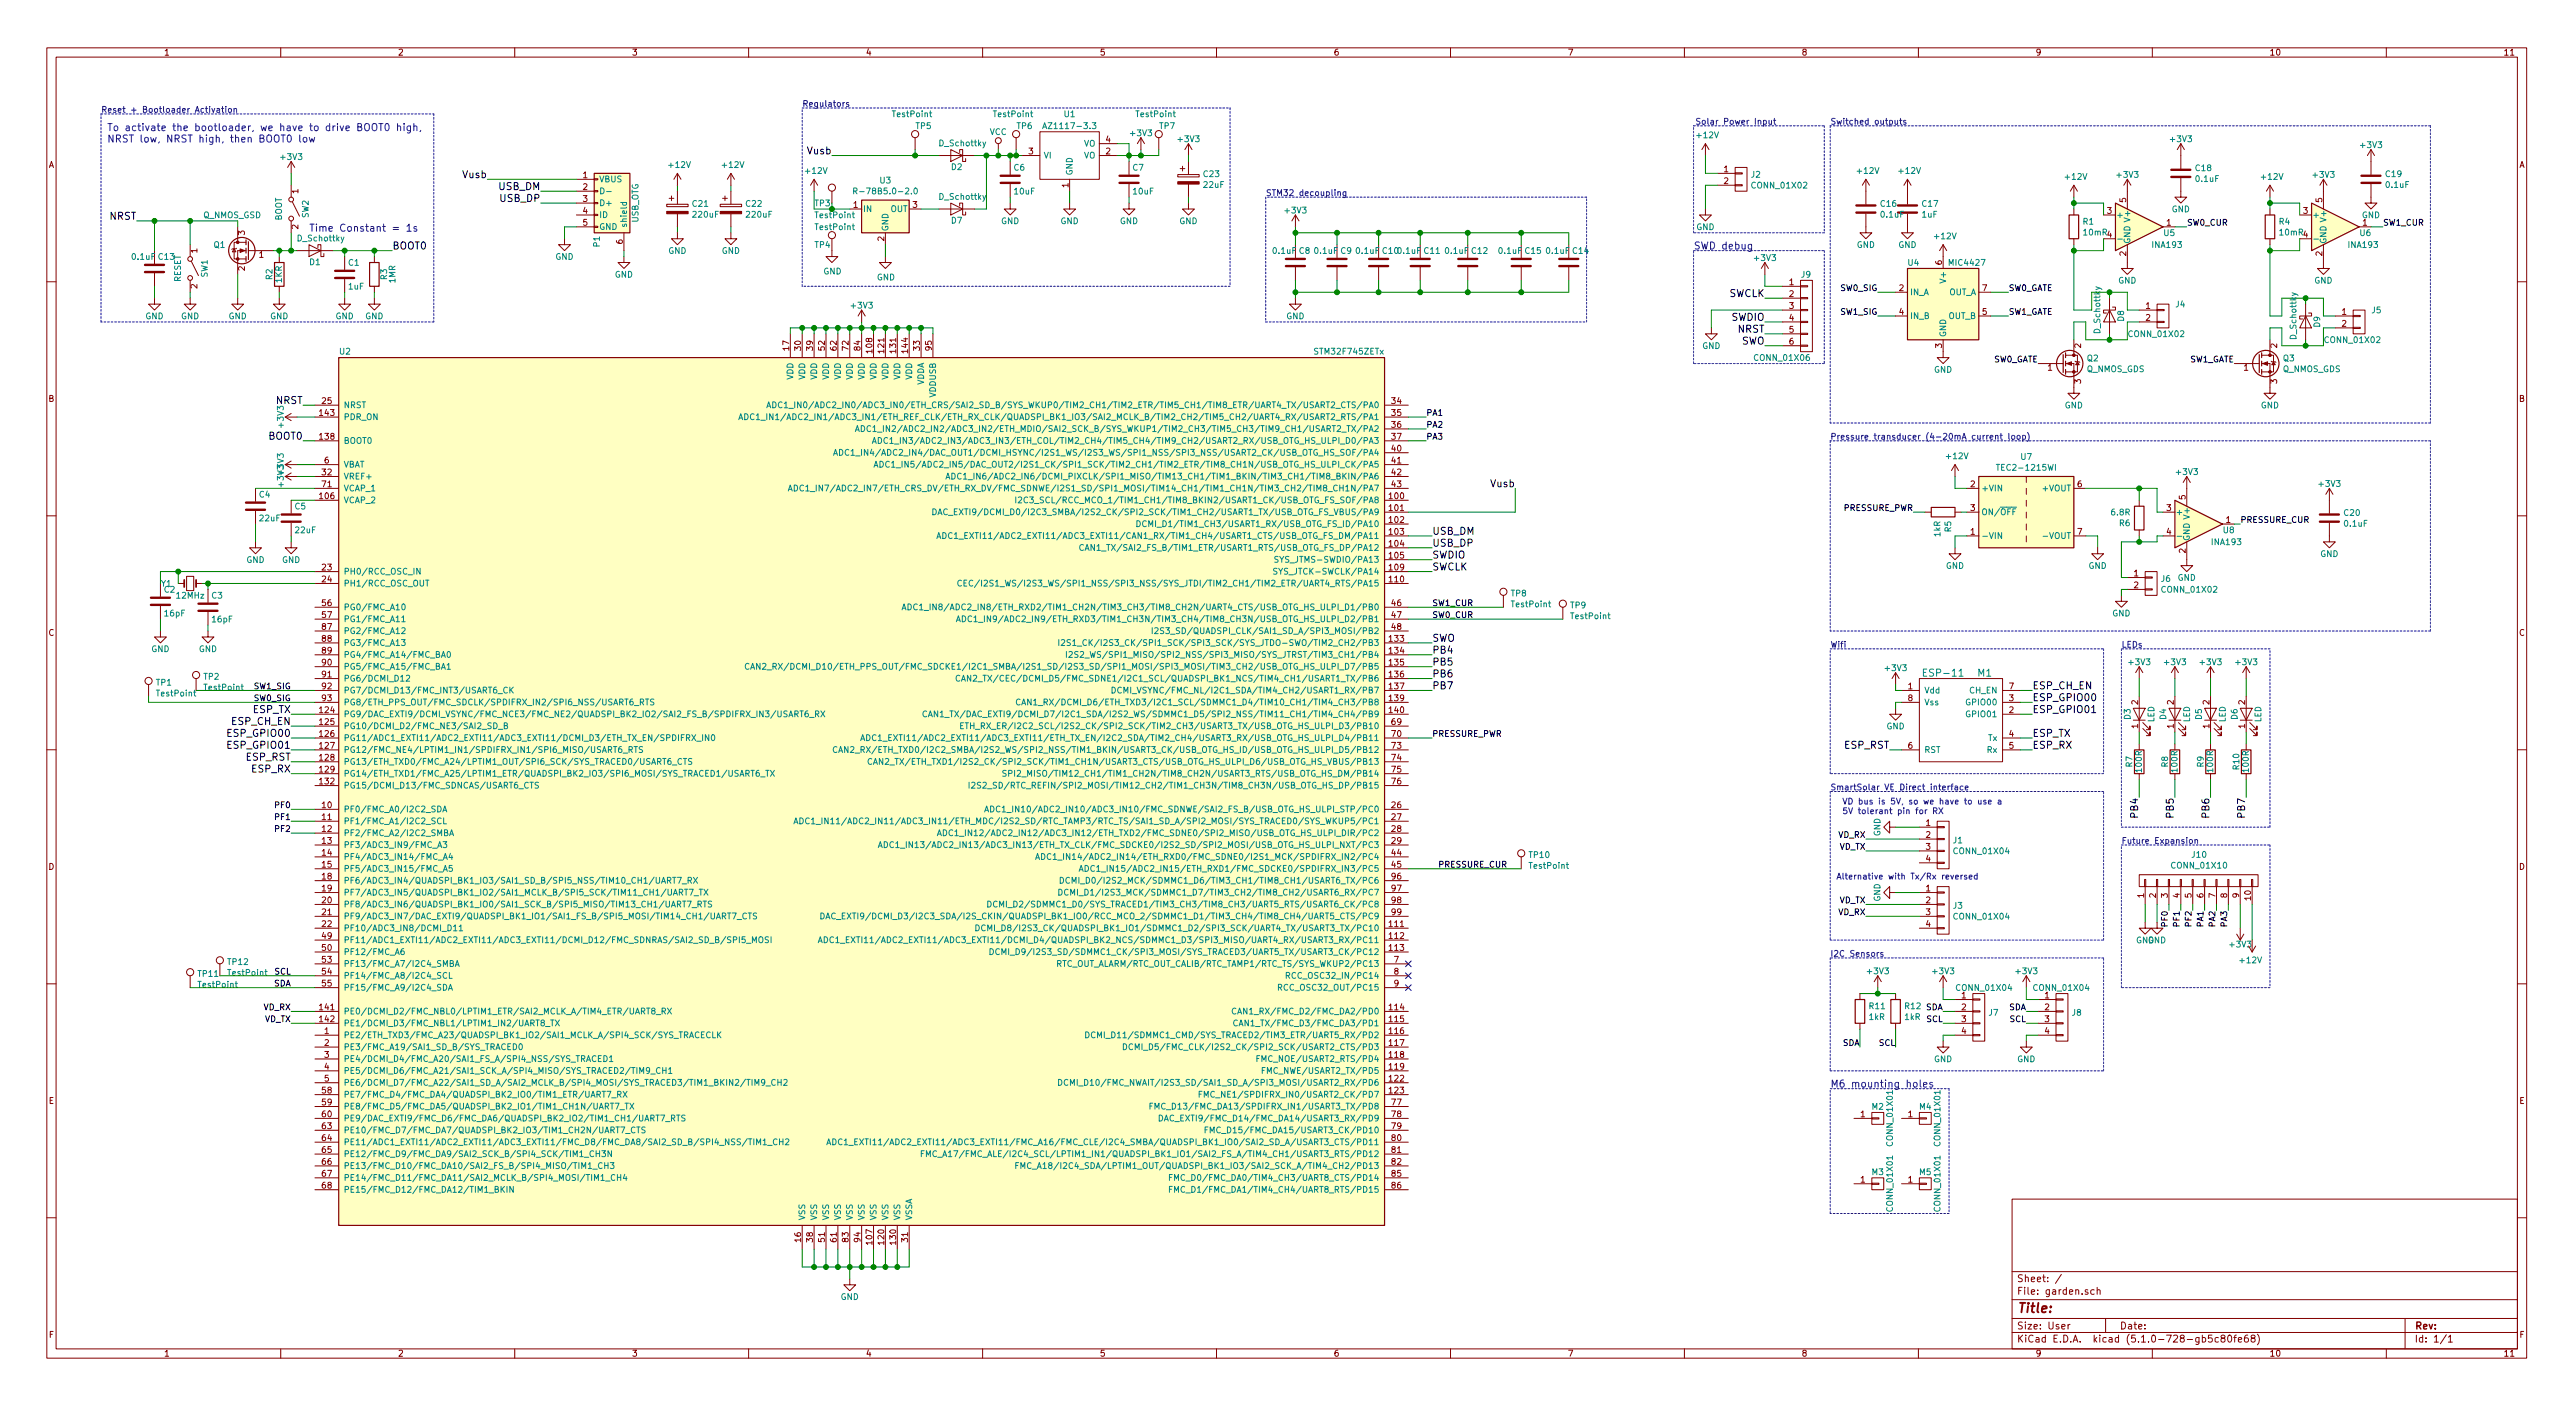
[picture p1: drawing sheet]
<svg xmlns="http://www.w3.org/2000/svg" width="550mm" height="300mm" viewBox="0 0 550 300" stroke-linecap="round" stroke-linejoin="round" font-family="sans-serif">
<defs><g id="words">
<text font-size="2.8" fill="#840000" x="431" y="280.5">Title:</text>
<g font-size="2.1" fill="#0000c2">
<text x="22.9" y="28">To activate the bootloader, we have to drive BOOT0 high,</text>
<text x="22.9" y="30.4">NRST low, NRST high, then BOOT0 low</text>
<text x="66" y="49.5">Time Constant = 1s</text>
<text x="361.9" y="53.3">SWD debug</text>
<text x="391.2" y="232.4">M6 mounting holes</text>
</g>
<g font-size="2.1">
<text x="172.6" y="33">Vusb</text>
<text x="99" y="38.1">Vusb</text>
<text x="106.6" y="40.6">USB_DM</text>
<text x="23.4" y="47">NRST</text>
<text x="107" y="43.1">USB_DP</text>
<text x="83.8" y="53.3">BOOT0</text>
<text x="369.4" y="63.5">SWCLK</text>
<text x="370" y="68.5">SWDIO</text>
<text x="371.4" y="71.1">NRST</text>
<text x="372.1" y="73.6">SWO</text>
<text x="59" y="86.3">NRST</text>
<text x="57.5" y="93.9">BOOT0</text>
<text x="318.7" y="104.1">Vusb</text>
<text x="306.1" y="114.3">USB_DM</text>
<text x="306.1" y="116.8">USB_DP</text>
<text x="306.1" y="119.3">SWDIO</text>
<text x="306.1" y="121.9">SWCLK</text>
<text x="306.1" y="137.1">SWO</text>
<text x="306.1" y="139.7">PB4</text>
<text x="306.1" y="142.2">PB5</text>
<text x="306.1" y="144.7">PB6</text>
<text x="306.1" y="147.3">PB7</text>
<text x="434.3" y="147.3">ESP_CH_EN</text>
<text x="434.3" y="149.8">ESP_GPIO00</text>
<text x="49.6" y="154.9">ESP_CH_EN</text>
<text x="54.1" y="152.4">ESP_TX</text>
<text x="434.3" y="152.4">ESP_GPIO01</text>
<text x="49.1" y="157.4">ESP_GPIO00</text>
<text x="49.1" y="160">ESP_GPIO01</text>
<text x="394.2" y="160">ESP_RST</text>
<text x="434.3" y="157.4">ESP_TX</text>
<text x="434.3" y="160">ESP_RX</text>
<text x="52.6" y="162.5">ESP_RST</text>
<text x="53.8" y="165.1">ESP_RX</text>
<text x="456.9" y="174.5" transform="rotate(-90 456.9 174.5)">PB4</text>
<text x="464.6" y="174.5" transform="rotate(-90 464.6 174.5)">PB5</text>
<text x="472.2" y="174.5" transform="rotate(-90 472.2 174.5)">PB6</text>
<text x="479.8" y="174.5" transform="rotate(-90 479.8 174.5)">PB7</text>
</g>
<g font-size="2.1" fill="#008484">
<text x="411.6" y="144.6">ESP-11</text>
<text x="422.7" y="144.6">M1</text>
</g>
<g font-size="2.1" fill="#840000">
<text x="431" y="274">Sheet: /</text>
<text x="431" y="276.6">File: garden.sch</text>
<text x="431" y="286.9">KiCad E.D.A. kicad (5.1.0-728-gb5c80fe68)</text>
<text x="431" y="284.1">Size: User</text>
<text x="453" y="284.1">Date:</text>
<text x="516" y="284.1">Rev:</text>
<text x="516" y="286.9">Id: 1/1</text>
</g>
<g font-size="1.8" fill="#840000">
<text x="35" y="11.8">1</text>
<text x="85" y="11.8">2</text>
<text x="135" y="11.8">3</text>
<text x="185" y="11.8">4</text>
<text x="235" y="11.8">5</text>
<text x="285" y="11.8">6</text>
<text x="335" y="11.8">7</text>
<text x="385" y="11.8">8</text>
<text x="435" y="11.8">9</text>
<text x="485" y="11.8">10</text>
<text x="535" y="11.8">11</text>
<text x="10.4" y="35.9">A</text>
<text x="219.9" y="33">3</text>
<text x="236.4" y="33">2</text>
<text x="236.4" y="30.4">4</text>
<text x="538.4" y="35.9">A</text>
<text x="63.8" y="41.3" transform="rotate(-90 63.8 41.3)">1</text>
<text x="124.6" y="38.1">1</text>
<text x="124.6" y="40.6">2</text>
<text x="228.3" y="40.1" transform="rotate(-90 228.3 40.1)">1</text>
<text x="368.5" y="36.8">1</text>
<text x="368.5" y="39.3">2</text>
<text x="124.6" y="43.1">3</text>
<text x="124.6" y="45.7">4</text>
<text x="182.4" y="44.4">1</text>
<text x="195.1" y="44.4">3</text>
<text x="450.4" y="45.7">3</text>
<text x="454.4" y="43.2" transform="rotate(-90 454.4 43.2)">5</text>
<text x="492.3" y="45.7">3</text>
<text x="496.3" y="43.2" transform="rotate(-90 496.3 43.2)">5</text>
<text x="52.3" y="50.2" transform="rotate(-90 52.3 50.2)">3</text>
<text x="63.8" y="49" transform="rotate(-90 63.8 49)">2</text>
<text x="124.6" y="48.2">5</text>
<text x="133.1" y="52.1" transform="rotate(-90 133.1 52.1)">6</text>
<text x="189" y="51.5" transform="rotate(-90 189 51.5)">2</text>
<text x="450.4" y="50.8">4</text>
<text x="463.1" y="48.2">1</text>
<text x="492.3" y="50.8">4</text>
<text x="505" y="48.2">1</text>
<text x="42.2" y="54" transform="rotate(-90 42.2 54)">1</text>
<text x="52.3" y="57.8" transform="rotate(-90 52.3 57.8)">2</text>
<text x="55.4" y="55.1">1</text>
<text x="415" y="56.6" transform="rotate(-90 415 56.6)">6</text>
<text x="454.4" y="54.7" transform="rotate(-90 454.4 54.7)">2</text>
<text x="496.3" y="54.7" transform="rotate(-90 496.3 54.7)">2</text>
<text x="42.2" y="61.7" transform="rotate(-90 42.2 61.7)">2</text>
<text x="382.4" y="60.9">1</text>
<text x="382.4" y="63.5">2</text>
<text x="405.9" y="62.2">2</text>
<text x="423.7" y="62.2">7</text>
<text x="382.4" y="66">3</text>
<text x="382.4" y="68.5">4</text>
<text x="382.4" y="71.1">5</text>
<text x="405.9" y="67.3">4</text>
<text x="423.7" y="67.3">5</text>
<text x="458.6" y="66">1</text>
<text x="458.6" y="68.5">2</text>
<text x="500.5" y="67.3">1</text>
<text x="500.5" y="69.8">2</text>
<text x="168.7" y="74.8" transform="rotate(-90 168.7 74.8)">17</text>
<text x="171.2" y="74.8" transform="rotate(-90 171.2 74.8)">30</text>
<text x="173.7" y="74.8" transform="rotate(-90 173.7 74.8)">39</text>
<text x="176.3" y="74.8" transform="rotate(-90 176.3 74.8)">52</text>
<text x="178.8" y="74.8" transform="rotate(-90 178.8 74.8)">62</text>
<text x="181.4" y="74.8" transform="rotate(-90 181.4 74.8)">72</text>
<text x="183.9" y="74.8" transform="rotate(-90 183.9 74.8)">84</text>
<text x="186.4" y="75.3" transform="rotate(-90 186.4 75.3)">108</text>
<text x="189" y="75.3" transform="rotate(-90 189 75.3)">121</text>
<text x="191.5" y="75.3" transform="rotate(-90 191.5 75.3)">131</text>
<text x="194.1" y="75.3" transform="rotate(-90 194.1 75.3)">144</text>
<text x="196.6" y="74.8" transform="rotate(-90 196.6 74.8)">33</text>
<text x="199.1" y="74.8" transform="rotate(-90 199.1 74.8)">95</text>
<text x="382.4" y="73.6">6</text>
<text x="415" y="74.4" transform="rotate(-90 415 74.4)">3</text>
<text x="444.8" y="74.4" transform="rotate(-90 444.8 74.4)">2</text>
<text x="486.7" y="74.4" transform="rotate(-90 486.7 74.4)">2</text>
<text x="437.7" y="79.2">1</text>
<text x="444.8" y="82" transform="rotate(-90 444.8 82)">3</text>
<text x="479.6" y="79.2">1</text>
<text x="486.7" y="82" transform="rotate(-90 486.7 82)">3</text>
<text x="10.4" y="85.8">B</text>
<text x="68.4" y="88.9">143</text>
<text x="68.9" y="86.3">25</text>
<text x="297.5" y="86.3">34</text>
<text x="297.5" y="88.9">35</text>
<text x="538.4" y="85.8">B</text>
<text x="68.4" y="93.9">138</text>
<text x="297.5" y="91.4">36</text>
<text x="297.5" y="93.9">37</text>
<text x="68.9" y="101.6">32</text>
<text x="69.4" y="99">6</text>
<text x="297.5" y="96.5">40</text>
<text x="297.5" y="99">41</text>
<text x="297.5" y="101.6">42</text>
<text x="68.4" y="106.6">106</text>
<text x="68.9" y="104.1">71</text>
<text x="297" y="106.6">100</text>
<text x="297.5" y="104.1">43</text>
<text x="421.2" y="104.1">2</text>
<text x="444" y="104.1">6</text>
<text x="467.1" y="106.7" transform="rotate(-90 467.1 106.7)">5</text>
<text x="297" y="109.2">101</text>
<text x="297" y="111.7">102</text>
<text x="421.2" y="109.2">3</text>
<text x="463.1" y="109.2">3</text>
<text x="475.8" y="111.7">1</text>
<text x="297" y="114.3">103</text>
<text x="297" y="116.8">104</text>
<text x="297" y="119.3">105</text>
<text x="421.2" y="114.3">1</text>
<text x="444" y="114.3">7</text>
<text x="463.1" y="114.3">4</text>
<text x="467.1" y="118.2" transform="rotate(-90 467.1 118.2)">2</text>
<text x="68.9" y="121.9">23</text>
<text x="68.9" y="124.4">24</text>
<text x="297" y="121.9">109</text>
<text x="297" y="124.4">110</text>
<text x="456.1" y="123.2">1</text>
<text x="456.1" y="125.7">2</text>
<text x="68.9" y="129.5">56</text>
<text x="297.5" y="129.5">46</text>
<text x="10.4" y="135.9">C</text>
<text x="68.9" y="132">57</text>
<text x="68.9" y="134.6">87</text>
<text x="68.9" y="137.1">88</text>
<text x="297" y="137.1">133</text>
<text x="297.5" y="132">47</text>
<text x="297.5" y="134.6">48</text>
<text x="538.4" y="135.9">C</text>
<text x="68.9" y="139.7">89</text>
<text x="68.9" y="142.2">90</text>
<text x="297" y="139.7">134</text>
<text x="297" y="142.2">135</text>
<text x="68.9" y="144.7">91</text>
<text x="68.9" y="147.3">92</text>
<text x="68.9" y="149.8">93</text>
<text x="297" y="144.7">136</text>
<text x="297" y="147.3">137</text>
<text x="297" y="149.8">139</text>
<text x="407.8" y="147.3">1</text>
<text x="407.8" y="149.8">8</text>
<text x="429.4" y="149.8">3</text>
<text x="429.4" y="147.3">7</text>
<text x="68.4" y="152.4">124</text>
<text x="68.4" y="154.9">125</text>
<text x="297" y="152.4">140</text>
<text x="297.5" y="154.9">69</text>
<text x="429.4" y="152.4">2</text>
<text x="456.9" y="155.6" transform="rotate(-90 456.9 155.6)">1</text>
<text x="456.9" y="150.6" transform="rotate(-90 456.9 150.6)">2</text>
<text x="464.6" y="155.6" transform="rotate(-90 464.6 155.6)">1</text>
<text x="464.6" y="150.6" transform="rotate(-90 464.6 150.6)">2</text>
<text x="472.2" y="155.6" transform="rotate(-90 472.2 155.6)">1</text>
<text x="472.2" y="150.6" transform="rotate(-90 472.2 150.6)">2</text>
<text x="479.8" y="155.6" transform="rotate(-90 479.8 155.6)">1</text>
<text x="479.8" y="150.6" transform="rotate(-90 479.8 150.6)">2</text>
<text x="68.4" y="157.4">126</text>
<text x="68.4" y="160">127</text>
<text x="297.5" y="157.4">70</text>
<text x="297.5" y="160">73</text>
<text x="407.8" y="160">6</text>
<text x="429.4" y="157.4">4</text>
<text x="429.4" y="160">5</text>
<text x="68.4" y="162.5">128</text>
<text x="68.4" y="165.1">129</text>
<text x="68.4" y="167.6">132</text>
<text x="297.5" y="162.5">74</text>
<text x="297.5" y="165.1">75</text>
<text x="297.5" y="167.6">76</text>
<text x="68.9" y="172.7">10</text>
<text x="297.5" y="172.7">26</text>
<text x="68.9" y="175.2">11</text>
<text x="68.9" y="177.8">12</text>
<text x="297.5" y="175.2">27</text>
<text x="297.5" y="177.8">28</text>
<text x="411.6" y="176.5">1</text>
<text x="411.6" y="179">2</text>
<text x="10.4" y="185.8">D</text>
<text x="68.9" y="180.3">13</text>
<text x="68.9" y="182.8">14</text>
<text x="68.9" y="185.4">15</text>
<text x="297.5" y="180.3">29</text>
<text x="297.5" y="182.8">44</text>
<text x="297.5" y="185.4">45</text>
<text x="411.6" y="181.6">3</text>
<text x="411.6" y="184.1">4</text>
<text x="538.4" y="185.8">D</text>
<text x="68.9" y="187.9">18</text>
<text x="68.9" y="190.5">19</text>
<text x="297.5" y="187.9">96</text>
<text x="297.5" y="190.5">97</text>
<text x="411.6" y="190.5">1</text>
<text x="458.2" y="191.8" transform="rotate(-90 458.2 191.8)">1</text>
<text x="460.8" y="191.8" transform="rotate(-90 460.8 191.8)">2</text>
<text x="463.3" y="191.8" transform="rotate(-90 463.3 191.8)">3</text>
<text x="465.8" y="191.8" transform="rotate(-90 465.8 191.8)">4</text>
<text x="468.4" y="191.8" transform="rotate(-90 468.4 191.8)">5</text>
<text x="470.9" y="191.8" transform="rotate(-90 470.9 191.8)">6</text>
<text x="473.5" y="191.8" transform="rotate(-90 473.5 191.8)">7</text>
<text x="476" y="191.8" transform="rotate(-90 476 191.8)">8</text>
<text x="478.5" y="191.8" transform="rotate(-90 478.5 191.8)">9</text>
<text x="68.9" y="193">20</text>
<text x="68.9" y="195.5">21</text>
<text x="297.5" y="193">98</text>
<text x="297.5" y="195.5">99</text>
<text x="411.6" y="193">2</text>
<text x="411.6" y="195.5">3</text>
<text x="481.1" y="192.3" transform="rotate(-90 481.1 192.3)">10</text>
<text x="68.9" y="198.1">22</text>
<text x="68.9" y="200.6">49</text>
<text x="68.9" y="203.2">50</text>
<text x="297" y="198.1">111</text>
<text x="297" y="200.6">112</text>
<text x="297" y="203.2">113</text>
<text x="411.6" y="198.1">4</text>
<text x="68.9" y="205.7">53</text>
<text x="68.9" y="208.2">54</text>
<text x="298" y="205.7">7</text>
<text x="298" y="208.2">8</text>
<text x="68.4" y="215.9">141</text>
<text x="68.9" y="210.8">55</text>
<text x="297" y="215.9">114</text>
<text x="298" y="210.8">9</text>
<text x="419.3" y="213.3">1</text>
<text x="419.3" y="215.9">2</text>
<text x="437" y="213.3">1</text>
<text x="437" y="215.9">2</text>
<text x="68.4" y="218.4">142</text>
<text x="69.4" y="220.9">1</text>
<text x="297" y="218.4">115</text>
<text x="297" y="220.9">116</text>
<text x="419.3" y="218.4">3</text>
<text x="419.3" y="220.9">4</text>
<text x="437" y="218.4">3</text>
<text x="437" y="220.9">4</text>
<text x="69.4" y="223.5">2</text>
<text x="69.4" y="226">3</text>
<text x="297" y="223.5">117</text>
<text x="297" y="226">118</text>
<text x="68.9" y="233.6">58</text>
<text x="69.4" y="228.6">4</text>
<text x="69.4" y="231.1">5</text>
<text x="297" y="228.6">119</text>
<text x="297" y="231.1">122</text>
<text x="297" y="233.6">123</text>
<text x="10.4" y="235.9">E</text>
<text x="68.9" y="236.2">59</text>
<text x="68.9" y="238.7">60</text>
<text x="297.5" y="236.2">77</text>
<text x="297.5" y="238.7">78</text>
<text x="397.7" y="238.7">1</text>
<text x="407.8" y="238.7">1</text>
<text x="538.4" y="235.9">E</text>
<text x="68.9" y="241.3">63</text>
<text x="68.9" y="243.8">64</text>
<text x="297.5" y="241.3">79</text>
<text x="297.5" y="243.8">80</text>
<text x="68.9" y="246.3">65</text>
<text x="68.9" y="248.9">66</text>
<text x="68.9" y="251.4">67</text>
<text x="297.5" y="246.3">81</text>
<text x="297.5" y="248.9">82</text>
<text x="297.5" y="251.4">85</text>
<text x="68.9" y="254">68</text>
<text x="297.5" y="254">86</text>
<text x="397.7" y="252.7">1</text>
<text x="407.8" y="252.7">1</text>
<text x="171.2" y="265.3" transform="rotate(-90 171.2 265.3)">16</text>
<text x="173.7" y="265.3" transform="rotate(-90 173.7 265.3)">38</text>
<text x="176.3" y="265.3" transform="rotate(-90 176.3 265.3)">51</text>
<text x="178.8" y="265.3" transform="rotate(-90 178.8 265.3)">61</text>
<text x="181.4" y="265.3" transform="rotate(-90 181.4 265.3)">83</text>
<text x="183.9" y="265.3" transform="rotate(-90 183.9 265.3)">94</text>
<text x="186.4" y="265.8" transform="rotate(-90 186.4 265.8)">107</text>
<text x="189" y="265.8" transform="rotate(-90 189 265.8)">120</text>
<text x="191.5" y="265.8" transform="rotate(-90 191.5 265.8)">130</text>
<text x="194.1" y="265.3" transform="rotate(-90 194.1 265.3)">31</text>
<text x="10.5" y="285.8">F</text>
<text x="538.5" y="285.8">F</text>
<text x="35" y="289.9">1</text>
<text x="85" y="289.9">2</text>
<text x="135" y="289.9">3</text>
<text x="185" y="289.9">4</text>
<text x="235" y="289.9">5</text>
<text x="285" y="289.9">6</text>
<text x="335" y="289.9">7</text>
<text x="385" y="289.9">8</text>
<text x="435" y="289.9">9</text>
<text x="485" y="289.9">10</text>
<text x="535" y="289.9">11</text>
</g>
<g font-size="1.8" fill="#0000c2">
<text x="171.4" y="22.8">Regulators</text>
<text x="21.6" y="24.1">Reset + Bootloader Activation</text>
<text x="364.7" y="26.6">Solar Power Input</text>
<text x="391.2" y="26.6">Switched outputs</text>
<text x="270.5" y="41.9">STM32 decoupling</text>
<text x="391.2" y="93.9">Pressure transducer (4-20mA current loop)</text>
<text x="391.2" y="138.4">Wifi</text>
<text x="453.4" y="138.4">LEDs</text>
<text x="391.2" y="168.9">SmartSolar VE Direct interface</text>
<text x="393.7" y="171.9">VD bus is 5V, so we have to use a</text>
<text x="393.7" y="174">5V tolerant pin for RX</text>
<text x="453.4" y="180.3">Future Expansion</text>
<text x="392.4" y="187.9">Alternative with Tx/Rx reversed</text>
<text x="391.2" y="204.4">I2C Sensors</text>
</g>
<g font-size="1.8" fill="#008484">
<text x="190.9" y="25">TestPoint</text>
<text x="195.8" y="27.6">TP5</text>
<text x="211.5" y="28.8">VCC</text>
<text x="212.5" y="25">TestPoint</text>
<text x="217.3" y="27.6">TP6</text>
<text x="223.9" y="27.6">AZ1117-3.3</text>
<text x="227.5" y="25">U1</text>
<text x="241.8" y="29.1">+3V3</text>
<text x="243" y="25">TestPoint</text>
<text x="247.8" y="27.6">TP7</text>
<text x="362.8" y="29.5">+12V</text>
<text x="60.1" y="34.2">+3V3</text>
<text x="143.1" y="35.9">+12V</text>
<text x="154.5" y="35.9">+12V</text>
<text x="200.9" y="31.3">D_Schottky</text>
<text x="223" y="33.9">VI</text>
<text x="231.6" y="33.9">VO</text>
<text x="231.6" y="31.3">VO</text>
<text x="251.9" y="30.4">+3V3</text>
<text x="464" y="30.4">+3V3</text>
<text x="504.6" y="31.6">+3V3</text>
<text x="128" y="38.9">VBUS</text>
<text x="172.3" y="37.1">+12V</text>
<text x="183.9" y="41.5">R-78B5.0-2.0</text>
<text x="188.1" y="39.2">U3</text>
<text x="203.4" y="36.3">D2</text>
<text x="216.7" y="36.5">C6</text>
<text x="216.9" y="41.5">10uF</text>
<text x="229.2" y="37.6" transform="rotate(-90 229.2 37.6)">GND</text>
<text x="242.1" y="36.5">C7</text>
<text x="242.3" y="41.5">10uF</text>
<text x="257.3" y="37.8">C23</text>
<text x="257.3" y="40.1">22uF</text>
<text x="374.3" y="38">J2</text>
<text x="374.6" y="40.3">CONN_01X02</text>
<text x="397.1" y="37.1">+12V</text>
<text x="406" y="37.1">+12V</text>
<text x="441.5" y="38.4">+12V</text>
<text x="452.6" y="38">+3V3</text>
<text x="469.3" y="36.6">C18</text>
<text x="469.4" y="38.9">0.1uF</text>
<text x="483.4" y="38.4">+12V</text>
<text x="494.5" y="38">+3V3</text>
<text x="509.9" y="37.8">C19</text>
<text x="510" y="40.1">0.1uF</text>
<text x="43.4" y="46.6">Q_NMOS_GSD</text>
<text x="60.2" y="47.2" transform="rotate(-90 60.2 47.2)">BOOT</text>
<text x="66" y="46.6" transform="rotate(-90 66 46.6)">SW2</text>
<text x="128" y="44">D+</text>
<text x="128" y="46.6">ID</text>
<text x="136.4" y="47.7" transform="rotate(-90 136.4 47.7)">USB_OTG</text>
<text x="148.1" y="44.2">C21</text>
<text x="148.2" y="46.5">220uF</text>
<text x="159.5" y="44.2">C22</text>
<text x="159.7" y="46.5">220uF</text>
<text x="174.4" y="46.6">TestPoint</text>
<text x="184.4" y="45.3">IN</text>
<text x="190.3" y="45.3">OUT</text>
<text x="200.9" y="42.7">D_Schottky</text>
<text x="203.4" y="47.8">D7</text>
<text x="213.9" y="47.9">GND</text>
<text x="226.6" y="47.9">GND</text>
<text x="239.3" y="47.9">GND</text>
<text x="252" y="47.9">GND</text>
<text x="274.8" y="45.6">+3V3</text>
<text x="402" y="44.2">C16</text>
<text x="402.1" y="46.5">0.1uF</text>
<text x="410.8" y="46.5">1uF</text>
<text x="410.9" y="44.2">C17</text>
<text x="445.2" y="48">R1</text>
<text x="452.2" y="46.6">+</text>
<text x="464.1" y="45.4">GND</text>
<text x="487.1" y="48">R4</text>
<text x="494.2" y="46.6">+</text>
<text x="504.8" y="46.6">GND</text>
<text x="45.7" y="53">Q1</text>
<text x="63.7" y="51.6">D_Schottky</text>
<text x="128" y="49.1">GND</text>
<text x="128.2" y="52.7" transform="rotate(-90 128.2 52.7)">P1</text>
<text x="134" y="48.7" transform="rotate(-90 134 48.7)">shield</text>
<text x="174.2" y="53">TP4</text>
<text x="174.4" y="49.2">TestPoint</text>
<text x="189.9" y="49.5" transform="rotate(-90 189.9 49.5)">GND</text>
<text x="362.5" y="49.2">GND</text>
<text x="396.8" y="53">GND</text>
<text x="405.7" y="53">GND</text>
<text x="413.6" y="51.1">+12V</text>
<text x="445.4" y="50.3">10mR</text>
<text x="455.3" y="52.2" transform="rotate(-90 455.3 52.2)">GND V+</text>
<text x="460.1" y="53">INA193</text>
<text x="462.5" y="50.4">U5</text>
<text x="487.3" y="50.3">10mR</text>
<text x="497.2" y="52.2" transform="rotate(-90 497.2 52.2)">GND V+</text>
<text x="502.1" y="53">INA193</text>
<text x="504.4" y="50.4">U6</text>
<text x="28.3" y="55.5">0.1uF</text>
<text x="33.9" y="55.5">C13</text>
<text x="44.4" y="59.3" transform="rotate(-90 44.4 59.3)">SW1</text>
<text x="58.2" y="59.8" transform="rotate(-90 58.2 59.8)">R2</text>
<text x="66.2" y="56.7">D1</text>
<text x="74.5" y="56.8">C1</text>
<text x="82.7" y="59.8" transform="rotate(-90 82.7 59.8)">R3</text>
<text x="118.7" y="55.5">GND</text>
<text x="131.4" y="59.3">GND</text>
<text x="142.8" y="54.2">GND</text>
<text x="154.3" y="54.2">GND</text>
<text x="176" y="58.6">GND</text>
<text x="187.4" y="59.9">GND</text>
<text x="272.2" y="54.2">0.1uF</text>
<text x="277.7" y="54.2">C8</text>
<text x="281.1" y="54.2">0.1uF</text>
<text x="286.6" y="54.2">C9</text>
<text x="289.9" y="54.2">0.1uF</text>
<text x="295.6" y="54.2">C100.1uF</text>
<text x="304.4" y="54.2">C11</text>
<text x="309" y="54.2">0.1uF</text>
<text x="314.6" y="54.2">C12</text>
<text x="320.4" y="54.2">0.1uF</text>
<text x="326" y="54.2">C15</text>
<text x="330.6" y="54.2">0.1uF</text>
<text x="336.2" y="54.2">C14</text>
<text x="375.1" y="55.8">+3V3</text>
<text x="385" y="59.3">J9</text>
<text x="407.8" y="56.8">U4</text>
<text x="416.8" y="56.8">MIC4427</text>
<text x="38.7" y="60.3" transform="rotate(-90 38.7 60.3)">RESET</text>
<text x="60.2" y="60.4" transform="rotate(-90 60.2 60.4)">1KR</text>
<text x="74.5" y="61.9">1uF</text>
<text x="84.5" y="60.5" transform="rotate(-90 84.5 60.5)">1MR</text>
<text x="182.1" y="65.9">+3V3</text>
<text x="408.2" y="63.1">IN_A</text>
<text x="415.9" y="60.1" transform="rotate(-90 415.9 60.1)">V+</text>
<text x="416.4" y="63.1">OUT_A</text>
<text x="452.7" y="60.6">GND</text>
<text x="465" y="65.7">J4</text>
<text x="494.6" y="60.6">GND</text>
<text x="31.1" y="68.2">GND</text>
<text x="38.7" y="68.2">GND</text>
<text x="48.8" y="68.2">GND</text>
<text x="57.7" y="68.2">GND</text>
<text x="71.7" y="68.2">GND</text>
<text x="78.1" y="68.2">GND</text>
<text x="274.9" y="68.2">GND</text>
<text x="408.2" y="68.2">IN_B</text>
<text x="416.4" y="68.2">OUT_B</text>
<text x="448.9" y="71.1" transform="rotate(-90 448.9 71.1)">D_Schottky</text>
<text x="453.9" y="68.6" transform="rotate(-90 453.9 68.6)">D8</text>
<text x="495.9" y="69.9" transform="rotate(-90 495.9 69.9)">D9</text>
<text x="506.9" y="66.9">J5</text>
<text x="72.6" y="75.8">U2</text>
<text x="281.3" y="75.8">STM32F745ZETx</text>
<text x="363.8" y="74.6">GND</text>
<text x="375.2" y="77.1">CONN_01X06</text>
<text x="415.9" y="72.1" transform="rotate(-90 415.9 72.1)">GND</text>
<text x="446.1" y="77.2">Q2</text>
<text x="455.2" y="72">CONN_01X02</text>
<text x="488" y="77.2">Q3</text>
<text x="490.8" y="72.4" transform="rotate(-90 490.8 72.4)">D_Schottky</text>
<text x="497.1" y="73.3">CONN_01X02</text>
<text x="169.5" y="81.2" transform="rotate(-90 169.5 81.2)">VDD</text>
<text x="172.1" y="81.2" transform="rotate(-90 172.1 81.2)">VDD</text>
<text x="174.6" y="81.2" transform="rotate(-90 174.6 81.2)">VDD</text>
<text x="177.2" y="81.2" transform="rotate(-90 177.2 81.2)">VDD</text>
<text x="179.7" y="81.2" transform="rotate(-90 179.7 81.2)">VDD</text>
<text x="182.2" y="81.2" transform="rotate(-90 182.2 81.2)">VDD</text>
<text x="184.8" y="81.2" transform="rotate(-90 184.8 81.2)">VDD</text>
<text x="187.3" y="81.2" transform="rotate(-90 187.3 81.2)">VDD</text>
<text x="189.9" y="81.2" transform="rotate(-90 189.9 81.2)">VDD</text>
<text x="192.4" y="81.2" transform="rotate(-90 192.4 81.2)">VDD</text>
<text x="194.9" y="81.2" transform="rotate(-90 194.9 81.2)">VDD</text>
<text x="197.5" y="82.4" transform="rotate(-90 197.5 82.4)">VDDA</text>
<text x="413.3" y="79.6">GND</text>
<text x="445.9" y="79.5">Q_NMOS_GDS</text>
<text x="487.9" y="79.5">Q_NMOS_GDS</text>
<text x="73.4" y="87.2">NRST</text>
<text x="73.4" y="89.7">PDR_ON</text>
<text x="169.4" y="89.7">ADC1_IN1/ADC2_IN1/ADC3_IN1/ETH_REF_CLK/ETH_RX_CLK/QUADSPI_BK1_IO3/SAI2_MCLK_B/TIM2_CH2/TIM5_CH2/UART4_RX/USART2_RTS/PA1</text>
<text x="176.2" y="87.2">ADC1_IN0/ADC2_IN0/ADC3_IN0/ETH_CRS/SAI2_SD_B/SYS_WKUP0/TIM2_CH1/TIM2_ETR/TIM5_CH1/TIM8_ETR/UART4_TX/USART2_CTS/PA0</text>
<text x="200" y="84.9" transform="rotate(-90 200 84.9)">VDDUSB</text>
<text x="441.3" y="87.3">GND</text>
<text x="483.2" y="87.3">GND</text>
<text x="60.6" y="91.2" transform="rotate(-90 60.6 91.2)">+3V3</text>
<text x="73.4" y="94.8">BOOT0</text>
<text x="194" y="92.3">ADC1_IN2/ADC2_IN2/ADC3_IN2/ETH_MDIO/SAI2_SCK_B/SYS_WKUP1/TIM2_CH3/TIM5_CH3/TIM9_CH1/USART2_TX/PA2</text>
<text x="196.7" y="94.8">ADC1_IN3/ADC2_IN3/ADC3_IN3/ETH_COL/TIM2_CH4/TIM5_CH4/TIM9_CH2/USART2_RX/USB_OTG_HS_ULPI_D0/PA3</text>
<text x="60.6" y="101.4" transform="rotate(-90 60.6 101.4)">+3V3</text>
<text x="73.4" y="99.9">VBAT</text>
<text x="189.1" y="97.4">ADC1_IN4/ADC2_IN4/DAC_OUT1/DCMI_HSYNC/I2S1_WS/I2S3_WS/SPI1_NSS/SPI3_NSS/USART2_CK/USB_OTG_HS_SOF/PA4</text>
<text x="197.2" y="99.9">ADC1_IN5/ADC2_IN5/DAC_OUT2/I2S1_CK/SPI1_SCK/TIM2_CH1/TIM2_ETR/TIM8_CH1N/USB_OTG_HS_ULPI_CK/PA5</text>
<text x="416.1" y="98.1">+12V</text>
<text x="427.5" y="100.6">TEC2-1215WI</text>
<text x="432" y="98.3">U7</text>
<text x="465.3" y="101.5">+3V3</text>
<text x="55.4" y="106.3">C4</text>
<text x="73.4" y="102.4">VREF+</text>
<text x="73.4" y="105">VCAP_1</text>
<text x="73.4" y="107.5">VCAP_2</text>
<text x="181.3" y="105">ADC1_IN7/ADC2_IN7/ETH_CRS_DV/ETH_RX_DV/FMC_SDNWE/I2S1_SD/SPI1_MOSI/TIM14_CH1/TIM1_CH1N/TIM3_CH2/TIM8_CH1N/PA7</text>
<text x="212.3" y="102.4">ADC1_IN6/ADC2_IN6/DCMI_PIXCLK/SPI1_MISO/TIM13_CH1/TIM1_BKIN/TIM3_CH1/TIM8_BKIN/PA6</text>
<text x="223.4" y="107.5">I2C3_SCL/RCC_MCO_1/TIM1_CH1/TIM8_BKIN2/USART1_CK/USB_OTG_FS_SOF/PA8</text>
<text x="423.4" y="105">+VIN</text>
<text x="436.8" y="105">+VOUT</text>
<text x="495.8" y="104">+3V3</text>
<text x="55.6" y="111.4">22uF</text>
<text x="63.1" y="108.9">C5</text>
<text x="63.2" y="113.9">22uF</text>
<text x="207.8" y="110.1">DAC_EXTI9/DCMI_D0/I2C3_SMBA/I2S2_CK/SPI2_SCK/TIM1_CH2/USART1_TX/USB_OTG_FS_VBUS/PA9</text>
<text x="247.1" y="112.6">DCMI_D1/TIM1_CH3/USART1_RX/USB_OTG_FS_ID/PA10</text>
<text x="417" y="113.7" transform="rotate(-90 417 113.7)">R5</text>
<text x="423.4" y="110.1">ON/OFF</text>
<text x="451.3" y="110.1">6.8R</text>
<text x="453" y="112.4">R6</text>
<text x="464.9" y="110.1">+</text>
<text x="475.2" y="113.9">U8</text>
<text x="501" y="110.2">C20</text>
<text x="501.1" y="112.5">0.1uF</text>
<text x="208" y="115.1">ADC1_EXTI11/ADC2_EXTI11/ADC3_EXTI11/CAN1_RX/TIM1_CH4/USART1_CTS/USB_OTG_FS_DM/PA11</text>
<text x="235.1" y="117.7">CAN1_TX/SAI2_FS_B/TIM1_ETR/USART1_RTS/USB_OTG_FS_DP/PA12</text>
<text x="414.7" y="114.7" transform="rotate(-90 414.7 114.7)">1kR</text>
<text x="423.4" y="115.1">-VIN</text>
<text x="437.2" y="115.1">-VOUT</text>
<text x="468" y="115.7" transform="rotate(-90 468 115.7)">GND V+</text>
<text x="472.8" y="116.5">INA193</text>
<text x="495.9" y="119">GND</text>
<text x="34.5" y="125.4">Y1</text>
<text x="52.7" y="120.3">GND</text>
<text x="60.3" y="120.3">GND</text>
<text x="73.4" y="122.8">PH0/RCC_OSC_IN</text>
<text x="73.4" y="125.3">PH1/RCC_OSC_OUT</text>
<text x="214.6" y="125.3">CEC/I2S1_WS/I2S3_WS/SPI1_NSS/SPI3_NSS/SYS_JTDI/TIM2_CH1/TIM2_ETR/UART4_RTS/PA15</text>
<text x="273.8" y="122.8">SYS_JTCK-SWCLK/PA14</text>
<text x="274.1" y="120.2">SYS_JTMS-SWDIO/PA13</text>
<text x="415.9" y="121.6">GND</text>
<text x="446.4" y="121.6">GND</text>
<text x="461.9" y="124.3">J6</text>
<text x="465.4" y="124.1">GND</text>
<text x="35.1" y="126.6">C2</text>
<text x="35.3" y="131.7">16pF</text>
<text x="37.8" y="127.9">12MHz</text>
<text x="45.3" y="127.9">C3</text>
<text x="73.4" y="130.4">PG0/FMC_A10</text>
<text x="202.3" y="130.4">ADC1_IN8/ADC2_IN8/ETH_RXD2/TIM1_CH2N/TIM3_CH3/TIM8_CH2N/UART4_CTS/USB_OTG_HS_ULPI_D1/PB0</text>
<text x="323" y="127.4">TP8</text>
<text x="323.2" y="129.8">TestPoint</text>
<text x="335.7" y="130">TP9</text>
<text x="451.4" y="131.7">GND</text>
<text x="462.3" y="126.6">CONN_01X02</text>
<text x="45.4" y="133">16pF</text>
<text x="73.4" y="132.9">PG1/FMC_A11</text>
<text x="73.4" y="135.5">PG2/FMC_A12</text>
<text x="213.2" y="132.9">ADC1_IN9/ADC2_IN9/ETH_RXD3/TIM1_CH3N/TIM3_CH4/TIM8_CH3N/USB_OTG_HS_ULPI_D2/PB1</text>
<text x="250.7" y="135.5">I2S3_SD/QUADSPI_CLK/SAI1_SD_A/SPI3_MOSI/PB2</text>
<text x="335.9" y="132.3">TestPoint</text>
<text x="32.3" y="139.3">GND</text>
<text x="42.5" y="139.3">GND</text>
<text x="73.4" y="138">PG3/FMC_A13</text>
<text x="73.4" y="140.5">PG4/FMC_A14/FMC_BA0</text>
<text x="73.4" y="143.1">PG5/FMC_A15/FMC_BA1</text>
<text x="172.7" y="143.1">CAN2_RX/DCMI_D10/ETH_PPS_OUT/FMC_SDCKE1/I2C1_SMBA/I2S1_SD/I2S3_SD/SPI1_MOSI/SPI3_MOSI/TIM3_CH2/USB_OTG_HS_ULPI_D7/PB5</text>
<text x="234.4" y="138">I2S1_CK/I2S3_CK/SPI1_SCK/SPI3_SCK/SYS_JTDO-SWO/TIM2_CH2/PB3</text>
<text x="235.2" y="140.5">I2S2_WS/SPI1_MISO/SPI2_NSS/SPI3_MISO/SYS_JTRST/TIM3_CH1/PB4</text>
<text x="403" y="143.4">+3V3</text>
<text x="455.1" y="142.1">+3V3</text>
<text x="462.7" y="142.1">+3V3</text>
<text x="470.4" y="142.1">+3V3</text>
<text x="478" y="142.1">+3V3</text>
<text x="33.4" y="146.5">TP1</text>
<text x="33.6" y="148.8">TestPoint</text>
<text x="43.6" y="145.2">TP2</text>
<text x="43.8" y="147.5">TestPoint</text>
<text x="73.4" y="145.6">PG6/DCMI_D12</text>
<text x="73.4" y="148.2">PG7/DCMI_D13/FMC_INT3/USART6_CK</text>
<text x="212.8" y="145.6">CAN2_TX/CEC/DCMI_D5/FMC_SDNE1/I2C1_SCL/QUADSPI_BK1_NCS/TIM4_CH1/USART1_TX/PB6</text>
<text x="242.7" y="148.2">DCMI_VSYNC/FMC_NL/I2C1_SDA/TIM4_CH2/USART1_RX/PB7</text>
<text x="411.2" y="148.2">Vdd</text>
<text x="421" y="148.2">CH_EN</text>
<text x="73.4" y="150.7">PG8/ETH_PPS_OUT/FMC_SDCLK/SPDIFRX_IN2/SPI6_NSS/USART6_RTS</text>
<text x="73.4" y="153.2">PG9/DAC_EXTI9/DCMI_VSYNC/FMC_NCE3/FMC_NE2/QUADSPI_BK2_IO2/SAI2_FS_B/SPDIFRX_IN3/USART6_RX</text>
<text x="73.4" y="155.8">PG10/DCMI_D2/FMC_NE3/SAI2_SD_B</text>
<text x="208.1" y="153.2">CAN1_TX/DAC_EXTI9/DCMI_D7/I2C1_SDA/I2S2_WS/SDMMC1_D5/SPI2_NSS/TIM11_CH1/TIM4_CH4/PB9</text>
<text x="213.5" y="155.8">ETH_RX_ER/I2C2_SCL/I2S2_CK/SPI2_SCK/TIM2_CH3/USART3_TX/USB_OTG_HS_ULPI_D3/PB10</text>
<text x="225.7" y="150.7">CAN1_RX/DCMI_D6/ETH_TXD3/I2C1_SCL/SDMMC1_D4/TIM10_CH1/TIM4_CH3/PB8</text>
<text x="403.2" y="155.8">GND</text>
<text x="411.2" y="150.7">Vss</text>
<text x="420.6" y="153.2">GPIO01</text>
<text x="420.6" y="150.7">GPIO00</text>
<text x="455.3" y="153.7" transform="rotate(-90 455.3 153.7)">D3</text>
<text x="460.4" y="154.4" transform="rotate(-90 460.4 154.4)">LED</text>
<text x="463" y="153.7" transform="rotate(-90 463 153.7)">D4</text>
<text x="468" y="154.4" transform="rotate(-90 468 154.4)">LED</text>
<text x="470.6" y="153.7" transform="rotate(-90 470.6 153.7)">D5</text>
<text x="475.7" y="154.4" transform="rotate(-90 475.7 154.4)">LED</text>
<text x="478.2" y="153.7" transform="rotate(-90 478.2 153.7)">D6</text>
<text x="483.3" y="154.4" transform="rotate(-90 483.3 154.4)">LED</text>
<text x="73.4" y="158.3">PG11/ADC1_EXTI11/ADC2_EXTI11/ADC3_EXTI11/DCMI_D3/ETH_TX_EN/SPDIFRX_IN0</text>
<text x="73.4" y="160.9">PG12/FMC_NE4/LPTIM1_IN1/SPDIFRX_IN1/SPI6_MISO/USART6_RTS</text>
<text x="188" y="160.9">CAN2_RX/ETH_TXD0/I2C2_SMBA/I2S2_WS/SPI2_NSS/TIM1_BKIN/USART3_CK/USB_OTG_HS_ID/USB_OTG_HS_ULPI_D5/PB12</text>
<text x="193.4" y="158.3">ADC1_EXTI11/ADC2_EXTI11/ADC3_EXTI11/ETH_TX_EN/I2C2_SDA/TIM2_CH4/USART3_RX/USB_OTG_HS_ULPI_D4/PB11</text>
<text x="411.2" y="160.9">RST</text>
<text x="424.7" y="160.9">Rx</text>
<text x="424.9" y="158.3">Tx</text>
<text x="73.4" y="163.4">PG13/ETH_TXD0/FMC_A24/LPTIM1_OUT/SPI6_SCK/SYS_TRACED0/USART6_CTS</text>
<text x="73.4" y="165.9">PG14/ETH_TXD1/FMC_A25/LPTIM1_ETR/QUADSPI_BK2_IO3/SPI6_MOSI/SYS_TRACED1/USART6_TX</text>
<text x="194.2" y="163.4">CAN2_TX/ETH_TXD1/I2S2_CK/SPI2_SCK/TIM1_CH1N/USART3_CTS/USB_OTG_HS_ULPI_D6/USB_OTG_HS_VBUS/PB13</text>
<text x="221.7" y="165.9">SPI2_MISO/TIM12_CH1/TIM1_CH2N/TIM8_CH2N/USART3_RTS/USB_OTG_HS_DM/PB14</text>
<text x="455.7" y="163.9" transform="rotate(-90 455.7 163.9)">R7</text>
<text x="457.8" y="164.9" transform="rotate(-90 457.8 164.9)">100R</text>
<text x="463.3" y="163.9" transform="rotate(-90 463.3 163.9)">R8</text>
<text x="465.4" y="164.9" transform="rotate(-90 465.4 164.9)">100R</text>
<text x="471" y="163.9" transform="rotate(-90 471 163.9)">R9</text>
<text x="473" y="164.9" transform="rotate(-90 473 164.9)">100R</text>
<text x="478.6" y="164.4" transform="rotate(-90 478.6 164.4)">R10</text>
<text x="480.6" y="164.9" transform="rotate(-90 480.6 164.9)">100R</text>
<text x="73.4" y="168.5">PG15/DCMI_D13/FMC_SDNCAS/USART6_CTS</text>
<text x="73.4" y="173.6">PF0/FMC_A0/I2C2_SDA</text>
<text x="216.1" y="168.5">I2S2_SD/RTC_REFIN/SPI2_MOSI/TIM12_CH2/TIM1_CH3N/TIM8_CH3N/USB_OTG_HS_DP/PB15</text>
<text x="217.6" y="173.6">ADC1_IN10/ADC2_IN10/ADC3_IN10/FMC_SDNWE/SAI2_FS_B/USB_OTG_HS_ULPI_STP/PC0</text>
<text x="73.4" y="176.1">PF1/FMC_A1/I2C2_SCL</text>
<text x="73.4" y="178.6">PF2/FMC_A2/I2C2_SMBA</text>
<text x="181.6" y="176.1">ADC1_IN11/ADC2_IN11/ADC3_IN11/ETH_MDC/I2S2_SD/RTC_TAMP3/RTC_TS/SAI1_SD_A/SPI2_MOSI/SYS_TRACED0/SYS_WKUP5/PC1</text>
<text x="209.3" y="178.6">ADC1_IN12/ADC2_IN12/ADC3_IN12/ETH_TXD2/FMC_SDNE0/SPI2_MISO/USB_OTG_HS_ULPI_DIR/PC2</text>
<text x="401.9" y="178.7" transform="rotate(-90 401.9 178.7)">GND</text>
<text x="73.4" y="181.2">PF3/ADC3_IN9/FMC_A3</text>
<text x="73.4" y="183.7">PF4/ADC3_IN14/FMC_A4</text>
<text x="197.6" y="181.2">ADC1_IN13/ADC2_IN13/ADC3_IN13/ETH_TX_CLK/FMC_SDCKE0/I2S2_SD/SPI2_MOSI/USB_OTG_HS_ULPI_NXT/PC3</text>
<text x="229.4" y="183.7">ADC1_IN14/ADC2_IN14/ETH_RXD0/FMC_SDNE0/I2S1_MCK/SPDIFRX_IN2/PC4</text>
<text x="326.9" y="183.3">TP10</text>
<text x="327" y="185.6">TestPoint</text>
<text x="417.5" y="180.2">J1</text>
<text x="417.8" y="182.5">CONN_01X04</text>
<text x="464.4" y="185.6">CONN_01X10</text>
<text x="468.5" y="183.3">J10</text>
<text x="73.4" y="186.3">PF5/ADC3_IN15/FMC_A5</text>
<text x="73.4" y="188.8">PF6/ADC3_IN4/QUADSPI_BK1_IO3/SAI1_SD_B/SPI5_NSS/TIM10_CH1/UART7_RX</text>
<text x="73.4" y="191.3">PF7/ADC3_IN5/QUADSPI_BK1_IO2/SAI1_MCLK_B/SPI5_SCK/TIM11_CH1/UART7_TX</text>
<text x="233.6" y="191.3">DCMI_D1/I2S3_MCK/SDMMC1_D7/TIM3_CH2/TIM8_CH2/USART6_RX/PC7</text>
<text x="233.8" y="188.8">DCMI_D0/I2S2_MCK/SDMMC1_D6/TIM3_CH1/TIM8_CH1/USART6_TX/PC6</text>
<text x="237.3" y="186.3">ADC1_IN15/ADC2_IN15/ETH_RXD1/FMC_SDCKE0/SPDIFRX_IN3/PC5</text>
<text x="73.4" y="193.9">PF8/ADC3_IN6/QUADSPI_BK1_IO0/SAI1_SCK_B/SPI5_MISO/TIM13_CH1/UART7_RTS</text>
<text x="73.4" y="196.4">PF9/ADC3_IN7/DAC_EXTI9/QUADSPI_BK1_IO1/SAI1_FS_B/SPI5_MOSI/TIM14_CH1/UART7_CTS</text>
<text x="186.9" y="196.4">DAC_EXTI9/DCMI_D3/I2C3_SDA/I2S_CKIN/QUADSPI_BK1_IO0/RCC_MCO_2/SDMMC1_D1/TIM3_CH4/TIM8_CH4/UART5_CTS/PC9</text>
<text x="218.3" y="193.9">DCMI_D2/SDMMC1_D0/SYS_TRACED1/TIM3_CH3/TIM8_CH3/UART5_RTS/USART6_CK/PC8</text>
<text x="401.9" y="192.7" transform="rotate(-90 401.9 192.7)">GND</text>
<text x="417.5" y="194.2">J3</text>
<text x="417.8" y="196.5">CONN_01X04</text>
<text x="73.4" y="199">PF10/ADC3_IN8/DCMI_D11</text>
<text x="73.4" y="201.5">PF11/ADC1_EXTI11/ADC2_EXTI11/ADC3_EXTI11/DCMI_D12/FMC_SDNRAS/SAI2_SD_B/SPI5_MOSI</text>
<text x="185.8" y="201.5">ADC1_EXTI11/ADC2_EXTI11/ADC3_EXTI11/DCMI_D4/QUADSPI_BK2_NCS/SDMMC1_D3/SPI3_MISO/UART4_RX/USART3_RX/PC11</text>
<text x="216.8" y="199">DCMI_D8/I2S3_CK/QUADSPI_BK1_IO1/SDMMC1_D2/SPI3_SCK/UART4_TX/USART3_TX/PC10</text>
<text x="456.5" y="201.6">GND</text>
<text x="459.1" y="201.6">GND</text>
<text x="476.7" y="202.4">+3V3</text>
<text x="42.4" y="208.7">TP11</text>
<text x="48.7" y="206.2">TP12</text>
<text x="48.9" y="208.5">TestPoint</text>
<text x="73.4" y="204">PF12/FMC_A6</text>
<text x="73.4" y="206.6">PF13/FMC_A7/I2C4_SMBA</text>
<text x="73.4" y="209.1">PF14/FMC_A8/I2C4_SCL</text>
<text x="219" y="204">DCMI_D9/I2S3_SD/SDMMC1_CK/SPI3_MOSI/SYS_TRACED3/UART5_TX/USART3_CK/PC12</text>
<text x="229.2" y="206.6">RTC_OUT_ALARM/RTC_OUT_CALIB/RTC_TAMP1/RTC_TS/SYS_WKUP2/PC13</text>
<text x="276.6" y="209.1">RCC_OSC32_IN/PC14</text>
<text x="399.2" y="208.2">+3V3</text>
<text x="413.2" y="208.2">+3V3</text>
<text x="431" y="208.2">+3V3</text>
<text x="478.9" y="205.8">+12V</text>
<text x="42.5" y="211">TestPoint</text>
<text x="73.4" y="211.7">PF15/FMC_A9/I2C4_SDA</text>
<text x="274.7" y="211.7">RCC_OSC32_OUT/PC15</text>
<text x="399.6" y="215.6">R11</text>
<text x="407.2" y="215.6">R12 SDA</text>
<text x="418.4" y="211.7">CONN_01X04</text>
<text x="434.9" y="211.7">CONN_01X04</text>
<text x="73.4" y="216.7">PE0/DCMI_D2/FMC_NBL0/LPTIM1_ETR/SAI2_MCLK_A/TIM4_ETR/UART8_RX</text>
<text x="73.4" y="219.3">PE1/DCMI_D3/FMC_NBL1/LPTIM1_IN2/UART8_TX</text>
<text x="73.4" y="221.8">PE2/ETH_TXD3/FMC_A23/QUADSPI_BK1_IO2/SAI1_MCLK_A/SPI4_SCK/SYS_TRACECLK</text>
<text x="236.8" y="221.8">DCMI_D11/SDMMC1_CMD/SYS_TRACED2/TIM3_ETR/UART5_RX/PD2</text>
<text x="266.3" y="216.7">CAN1_RX/FMC_D2/FMC_DA2/PD0</text>
<text x="266.5" y="219.3">CAN1_TX/FMC_D3/FMC_DA3/PD1</text>
<text x="399.5" y="217.9">1kR</text>
<text x="407.1" y="217.9">1kR</text>
<text x="425.1" y="217">J7</text>
<text x="442.9" y="217">J8</text>
<text x="73.4" y="224.4">PE3/FMC_A19/SAI1_SD_B/SYS_TRACED0</text>
<text x="73.4" y="226.9">PE4/DCMI_D4/FMC_A20/SAI1_FS_A/SPI4_NSS/SYS_TRACED1</text>
<text x="245.5" y="224.4">DCMI_D5/FMC_CLK/I2S2_CK/SPI2_SCK/USART2_CTS/PD3</text>
<text x="270.2" y="226.9">FMC_NOE/USART2_RTS/PD4</text>
<text x="413.3" y="227">GND</text>
<text x="431.1" y="227">GND</text>
<text x="73.4" y="229.4">PE5/DCMI_D6/FMC_A21/SAI1_SCK_A/SPI4_MISO/SYS_TRACED2/TIM9_CH1</text>
<text x="73.4" y="232">PE6/DCMI_D7/FMC_A22/SAI1_SD_A/SAI2_MCLK_B/SPI4_MOSI/SYS_TRACED3/TIM1_BKIN2/TIM9_CH2</text>
<text x="232.6" y="232">DCMI_D10/FMC_NWAIT/I2S3_SD/SAI1_SD_A/SPI3_MOSI/USART2_RX/PD6</text>
<text x="271.2" y="229.4">FMC_NWE/USART2_TX/PD5</text>
<text x="73.4" y="234.5">PE7/FMC_D4/FMC_DA4/QUADSPI_BK2_IO0/TIM1_ETR/UART7_RX</text>
<text x="73.4" y="237.1">PE8/FMC_D5/FMC_DA5/QUADSPI_BK2_IO1/TIM1_CH1N/UART7_TX</text>
<text x="73.4" y="239.6">PE9/DAC_EXTI9/FMC_D6/FMC_DA6/QUADSPI_BK2_IO2/TIM1_CH1/UART7_RTS</text>
<text x="250.4" y="237.1">FMC_D13/FMC_DA13/SPDIFRX_IN1/USART3_TX/PD8</text>
<text x="251.8" y="239.6">DAC_EXTI9/FMC_D14/FMC_DA14/USART3_RX/PD9</text>
<text x="259.7" y="234.5">FMC_NE1/SPDIFRX_IN0/USART2_CK/PD7</text>
<text x="400.1" y="237.1">M2</text>
<text x="410.3" y="237.1">M4</text>
<text x="73.4" y="242.1">PE10/FMC_D7/FMC_DA7/QUADSPI_BK2_IO3/TIM1_CH2N/UART7_CTS</text>
<text x="73.4" y="244.7">PE11/ADC1_EXTI11/ADC2_EXTI11/ADC3_EXTI11/FMC_D8/FMC_DA8/SAI2_SD_B/SPI4_NSS/TIM1_CH2</text>
<text x="187" y="244.7">ADC1_EXTI11/ADC2_EXTI11/ADC3_EXTI11/FMC_A16/FMC_CLE/I2C4_SMBA/QUADSPI_BK1_IO0/SAI2_SD_A/USART3_CTS/PD11</text>
<text x="261" y="242.1">FMC_D15/FMC_DA15/USART3_CK/PD10</text>
<text x="404.5" y="244.6" transform="rotate(-90 404.5 244.6)">CONN_01X01</text>
<text x="414.7" y="244.6" transform="rotate(-90 414.7 244.6)">CONN_01X01</text>
<text x="73.4" y="247.2">PE12/FMC_D9/FMC_DA9/SAI2_SCK_B/SPI4_SCK/TIM1_CH3N</text>
<text x="73.4" y="249.8">PE13/FMC_D10/FMC_DA10/SAI2_FS_B/SPI4_MISO/TIM1_CH3</text>
<text x="205.8" y="247.2">FMC_A17/FMC_ALE/I2C4_SCL/LPTIM1_IN1/QUADSPI_BK1_IO1/SAI2_FS_A/TIM4_CH1/USART3_RTS/PD12</text>
<text x="224.1" y="249.8">FMC_A18/I2C4_SDA/LPTIM1_OUT/QUADSPI_BK1_IO3/SAI2_SCK_A/TIM4_CH2/PD13</text>
<text x="400.1" y="251.1">M3</text>
<text x="410.3" y="251.1">M5</text>
<text x="73.4" y="252.3">PE14/FMC_D11/FMC_DA11/SAI2_MCLK_B/SPI4_MOSI/TIM1_CH4</text>
<text x="73.4" y="254.8">PE15/FMC_D12/FMC_DA12/TIM1_BKIN</text>
<text x="254.1" y="252.3">FMC_D0/FMC_DA0/TIM4_CH3/UART8_CTS/PD14</text>
<text x="254.1" y="254.8">FMC_D1/FMC_DA1/TIM4_CH4/UART8_RTS/PD15</text>
<text x="172.1" y="260.8" transform="rotate(-90 172.1 260.8)">VSS</text>
<text x="174.6" y="260.8" transform="rotate(-90 174.6 260.8)">VSS</text>
<text x="177.2" y="260.8" transform="rotate(-90 177.2 260.8)">VSS</text>
<text x="179.7" y="260.8" transform="rotate(-90 179.7 260.8)">VSS</text>
<text x="182.2" y="260.8" transform="rotate(-90 182.2 260.8)">VSS</text>
<text x="184.8" y="260.8" transform="rotate(-90 184.8 260.8)">VSS</text>
<text x="187.3" y="260.8" transform="rotate(-90 187.3 260.8)">VSS</text>
<text x="189.9" y="260.8" transform="rotate(-90 189.9 260.8)">VSS</text>
<text x="192.4" y="260.8" transform="rotate(-90 192.4 260.8)">VSS</text>
<text x="194.9" y="260.8" transform="rotate(-90 194.9 260.8)">VSSA</text>
<text x="404.5" y="258.6" transform="rotate(-90 404.5 258.6)">CONN_01X01</text>
<text x="414.7" y="258.6" transform="rotate(-90 414.7 258.6)">CONN_01X01</text>
<text x="179.7" y="277.8">GND</text>
</g>
<text font-size="1.8" fill="#008400" x="174.2" y="44.1">TP3</text>
<g font-size="1.8">
<text x="467.4" y="48.2">SW0_CUR</text>
<text x="509.3" y="48.2">SW1_CUR</text>
<text x="393.4" y="62.2">SW0_SIG</text>
<text x="429.3" y="62.2">SW0_GATE</text>
<text x="393.4" y="67.3">SW1_SIG</text>
<text x="429.3" y="67.3">SW1_GATE</text>
<text x="425.9" y="77.4">SW0_GATE</text>
<text x="467.8" y="77.4">SW1_GATE</text>
<text x="304.8" y="88.9">PA1</text>
<text x="304.8" y="93.9">PA3</text>
<text x="304.8" y="91.4">PA2</text>
<text x="394.1" y="109.2">PRESSURE_PWR</text>
<text x="478.8" y="111.7">PRESSURE_CUR</text>
<text x="306.1" y="129.5">SW1_CUR</text>
<text x="306.1" y="132">SW0_CUR</text>
<text x="54.4" y="149.8">SW0_SIG</text>
<text x="54.4" y="147.3">SW1_SIG</text>
<text x="306.1" y="157.4">PRESSURE_PWR</text>
<text x="59" y="172.7">PF0</text>
<text x="59" y="175.2">PF1</text>
<text x="59" y="177.8">PF2</text>
<text x="392.9" y="179">VD_RX</text>
<text x="307.3" y="185.4">PRESSURE_CUR</text>
<text x="393.1" y="181.6">VD_TX</text>
<text x="392.9" y="195.5">VD_RX</text>
<text x="393.1" y="193">VD_TX</text>
<text x="463.3" y="197.8" transform="rotate(-90 463.3 197.8)">PF0</text>
<text x="465.8" y="197.8" transform="rotate(-90 465.8 197.8)">PF1</text>
<text x="468.4" y="197.8" transform="rotate(-90 468.4 197.8)">PF2</text>
<text x="470.9" y="198" transform="rotate(-90 470.9 198)">PA1</text>
<text x="473.5" y="198" transform="rotate(-90 473.5 198)">PA2</text>
<text x="476" y="198" transform="rotate(-90 476 198)">PA3</text>
<text x="58.7" y="208.2">SCL</text>
<text x="56.3" y="215.9">VD_RX</text>
<text x="58.5" y="210.8">SDA</text>
<text x="429.3" y="215.9">SDA</text>
<text x="56.5" y="218.4">VD_TX</text>
<text x="411.8" y="218.4">SCL</text>
<text x="429.5" y="218.4">SCL</text>
<text x="393.8" y="223.5">SDA</text>
<text x="401.6" y="223.5">SCL</text>
</g>
</g></defs>
<g fill="none" stroke="#840000" stroke-width=".21">
<path d="M10 10.2h530v280h-530zM12 12.2h526v276h-526zM60 10.2v2M110 10.2v2M160 10.2v2M210 10.2v2M260 10.2v2M310 10.2v2M360 10.2v2M410 10.2v2M460 10.2v2M510 10.2v2"/>
<path d="M536.5 11.8h.8M62.2 34.5v2.5M62.2 39.6v2.5M62.2 34.5l-.7 1.3M62.2 34.5l.8 1.3M123.2 38.3h3.8M127 38.2h.8v.2h-.8zM144.8 37v2.6M144.8 37l-.8 1.3M144.8 37l.7 1.3M156.2 37v2.6M156.2 37l-.8 1.3"/>
<path d="M156.2 37l.8 1.3M174 38.3v2.6M174 38.3l-.8 1.3M174 38.3l.8 1.3M195.6 29.4v2.6M200.7 33.2h7.6M203.2 32l2.5 1.2-2.5 1.3zM205.1 32.6v-.6h.6v2.5h.7v-.6M213.4 30.7v1.3M215.9 34.5v2.8M215.9 39.3v2.8M217.2 29.4v2.6"/>
<path d="M218.4 33.2h3.8M222.2 28.2h12.7v10.1h-12.7zM228.6 38.3v2.6M234.9 33.2h3.9M234.9 30.7h3.9M241.3 34.5v2.8M241.3 39.3v2.8M243.8 29.4l-.7 1.3M243.8 29.4v2.6M243.8 29.4l.8 1.3M247.6 29.4v2.6M251.7 37.3h4.6v.5h-4.6z"/>
<path d="M252.2 36h1M252.7 35.5v1M254 30.7v2.5M254 34.5v2.8M254 39.3v2.8M254 30.7l-.8 1.3M254 30.7l.8 1.3M364.5 30.7l-.8 1.3M364.5 30.7v2.5M364.5 30.7l.8 1.3M367 37h3.8M367 39.6h3.8"/>
<path d="M370.8 39.5h1.6v.2h-1.6zM370.8 36.9h1.6v.3h-1.6zM370.8 35.8h2.6v5.1h-2.6zM398.8 38.3v5.3M398.8 38.3l-.8 1.3M398.8 38.3l.7 1.3M407.7 38.3v5.3M407.7 38.3l-.8 1.3M407.7 38.3l.7 1.3M443.2 39.6v2.5M443.2 39.6l-.7 1.3M443.2 39.6l.8 1.3"/>
<path d="M454.7 38.3v6.4M454.7 38.3l-.8 1.3M454.7 38.3l.7 1.3M466.1 38.1v4h1.3l-1.3 1.3-1.3-1.3h1.3M466.1 30.7v5.3M466.1 30.7l-.8 1.3M466.1 30.7l.8 1.3M485.1 39.6v2.5M485.1 39.6l-.7 1.3M485.1 39.6l.8 1.3M496.6 38.3v6.4M496.6 38.3l-.8 1.3"/>
<path d="M496.6 38.3l.7 1.3M506.7 39.3v4.1h1.3l-1.3 1.3-1.2-1.3h1.2M506.7 32v5.3M506.7 32l-.7 1.2M506.7 32l.8 1.2M33 53.6v2.7M33 58.4v2.8M40.6 52.3v2.5M40.6 59.9v2.5M40.9 55.8l1.5 3.1M50 53.2l.4 .6h-.7zM50.5 53l-1 .3"/>
<path d="M50.8 51.8h-.8v3.5h2.6M50.8 51.8h1.8M50.8 48.5v3.3M52.6 53.6h-1.8v5M53.1 53.6h5.3M59.7 54.8v1.3M62.2 47.2v2.5M62.5 43.1l1.5 3.1M63.5 53.6h7.6M66 52.3l2.6 1.3-2.6 1.2zM67.9 52.9v-.6h.7v2.5h.6v-.6M73.7 54.8v2.8"/>
<path d="M73.7 59.7v2.7M80 54.8v1.3M120.6 51v1.3h1.3l-1.3 1.3-1.2-1.3h1.2M123.2 40.9h3.8M123.2 43.4h3.8M123.2 45.9h3.8M123.2 48.5h3.8M127 40.7h.8v.3h-.8zM127 43.3h.8v.2h-.8zM127 45.8h.8v.3h-.8zM127 48.3h.8v.3h-.8zM133.3 54.8v1.3h1.3l-1.3 1.3-1.2-1.3h1.2"/>
<path d="M133.3 49.7v3.9M142.5 43.6h4.6v.6h-4.6zM143 42.4h1M143.5 41.9v1M144.8 49.7v1.3h1.2l-1.2 1.3-1.3-1.3h1.3M144.8 40.9v2.7M144.8 45.7v2.8M153.9 43.6h4.6v.6h-4.6zM154.4 42.4h1M154.9 41.9v1M156.2 49.7v1.3h1.3l-1.3 1.3-1.3-1.3h1.3M156.2 40.9v2.7"/>
<path d="M156.2 45.7v2.8M177.8 51v3.8h1.3l-1.3 1.3-1.3-1.3h1.3M177.8 40.9v2.5M181.6 44.7h2.5M189.2 54.8v1.3h1.3l-1.3 1.3-1.2-1.3h1.2M189.2 49.7v2.6M194.3 44.7h2.5M200.7 44.7h7.6M203.2 43.4l2.5 1.3-2.5 1.2zM205.1 44v-.6h.6v2.5h.7v-.6M215.9 43.4v1.3h1.3l-1.3 1.2-1.3-1.2h1.3M228.6 43.4v1.3h1.3l-1.3 1.2-1.3-1.2h1.3"/>
<path d="M241.3 43.4v1.3h1.3l-1.3 1.2-1.3-1.2h1.3M254 43.4v1.3h1.3l-1.3 1.2-1.3-1.2h1.3M276.9 45.9l-.8 1.3M276.9 45.9v2.6M276.9 52.3v2.8M276.9 57.1v2.8M276.9 45.9l.7 1.3M285.7 52.3v2.8M285.7 57.1v2.8M294.6 52.3v2.8M294.6 57.1v2.8M303.5 52.3v2.8"/>
<path d="M303.5 57.1v2.8M313.7 52.3v2.8M313.7 57.1v2.8M325.1 52.3v2.8M325.1 57.1v2.8M335.3 52.3v2.8M335.3 57.1v2.8M364.5 44.7v1.2h1.3l-1.3 1.3-1.3-1.3h1.3M377.2 56.1l-.8 1.3M377.2 56.1v2.5M377.2 56.1l.8 1.3M384.8 59.9h2.5v15.2h-2.5z"/>
<path d="M398.8 45.7v4h1.2l-1.2 1.3-1.3-1.3h1.3M407.7 45.7v4h1.2l-1.2 1.3-1.3-1.3h1.3M415.3 52.3l-.8 1.3M415.3 52.3v5.1M415.3 52.3l.8 1.3M443.2 44.7v1.2M443.2 51v1.3M449.6 45.9h2.5M449.6 51h2.5M454.7 52.3v5.1h1.2l-1.2 1.2-1.3-1.2h1.3M462.3 48.5h2.5M485.1 44.7v1.2"/>
<path d="M485.1 51v1.3M491.5 45.9h2.5M491.5 51h2.5M496.6 52.3v5.1h1.2l-1.2 1.2-1.3-1.2h1.3M504.2 48.5h2.5M10 60.2h2M33 63.7v1.3h1.3l-1.3 1.3-1.3-1.3h1.3M40.6 63.7v1.3h1.3l-1.3 1.3-1.2-1.3h1.2M50.8 63.7v1.3h1.3l-1.3 1.3-1.3-1.3h1.3M59.7 63.7v1.3h1.3l-1.3 1.3-1.3-1.3h1.3M59.7 61.2v1.2M73.7 63.7v1.3h1.2l-1.2 1.3-1.3-1.3h1.3"/>
<path d="M80 63.7v1.3h1.3l-1.3 1.3-1.3-1.3h1.3M80 61.2v1.2M168.9 71.3v5.1M171.4 71.3v5.1M174 71.3v5.1M176.5 71.3v5.1M179.1 71.3v5.1M181.6 71.3v5.1M184.1 66.3l-.7 1.2M184.1 66.3v2.5M184.1 71.3v5.1M184.1 66.3l.8 1.2"/>
<path d="M186.7 71.3v5.1M189.2 71.3v5.1M191.8 71.3v5.1M194.3 71.3v5.1M196.8 71.3v5.1M199.4 71.3v5.1M276.9 63.7v1.3h1.2l-1.2 1.3-1.3-1.3h1.3M365.8 70.1v1.2h1.2l-1.2 1.3-1.3-1.3h1.3M381 61.2h3.8M381 63.7h3.8M381 66.3h3.8M381 68.8h3.8"/>
<path d="M381 71.3h3.8M381 73.9h3.8M384.8 73.7h1.5v.3h-1.5zM384.8 71.2h1.5v.3h-1.5zM384.8 68.7h1.5v.2h-1.5zM384.8 66.1h1.5v.3h-1.5zM384.8 63.6h1.5v.2h-1.5zM384.8 61h1.5v.3h-1.5zM405.1 67.5h2.6M405.1 62.4h2.6M415.3 72.6v3.8h1.3l-1.3 1.3-1.3-1.3h1.3M422.9 67.5h2.5"/>
<path d="M422.9 62.4h2.5M435.6 77.7h5.3M441.5 77.7h1.7v6.3h1.3l-1.3 1.3-1.2-1.3h1.2M441.5 75.9h1.7M443.2 75.9h.8v3.6h-2.5M443.2 72.6v3.3M443.5 77.2l1 .2M444 77.3l.4 .6h-.8zM450.8 66.3l1.3 2.5h-2.5zM450.8 63.7v7.6M451.5 65.6h.6v.7h-2.5v.6h.6M457.2 66.3h3.8"/>
<path d="M457.2 68.8h3.8M461 68.7h1.5v.2h-1.5zM461 66.1h1.5v.3h-1.5zM461 65h2.5v5.1h-2.5zM477.5 77.7h5.4M483.4 77.7h1.7v6.3h1.3l-1.3 1.3-1.2-1.3h1.2M483.4 75.9h1.7M485.1 75.9h.8v3.6h-2.5M485.1 72.6v3.3M485.4 77.2l1 .2M485.9 77.3l.4 .6h-.8zM492.8 67.5l1.2 2.6h-2.5z"/>
<path d="M492.8 65v7.6M493.4 66.9h.6v.6h-2.5v.7h.6M499.1 67.5h3.8M499.1 70.1h3.8M502.9 69.9h1.5v.3h-1.5zM502.9 67.4h1.5v.3h-1.5zM502.9 66.3h2.6v5h-2.6zM538 60.2h2M61 89.1l1.2 .8M61 89.1h2.5M61 99.3l1.2 .7M61 99.3h2.5"/>
<path d="M62.2 88.4l-1.2 .7M62.2 98.5l-1.2 .8M67.3 89.1h5.1M67.3 99.3h5.1M67.3 86.6h5.1M67.3 94.2h5.1M295.9 89.1h5.1M295.9 99.3h5.1M295.9 86.6h5.1M295.9 91.7h5.1M295.9 94.2h5.1M295.9 96.7h5.1"/>
<path d="M417.8 99.3l-.7 1.2M417.8 99.3v2.5M417.8 99.3l.8 1.2M10 110.2h2M54.6 115.8v1.3h1.3l-1.3 1.2-1.3-1.2h1.3M54.6 104.4v2.7M54.6 109.2v2.8M61 101.8l1.2 .8M61 101.8h2.5M62.2 115.8v1.3h1.3l-1.3 1.2-1.2-1.2h1.2M62.2 106.9v2.8M62.2 111.7v2.8"/>
<path d="M62.2 101.1l-1.2 .7M67.3 101.8h5.1M67.3 104.4h5.1M67.3 106.9h5.1M295.9 101.8h5.1M295.9 104.4h5.1M295.9 106.9h5.1M295.9 109.4h5.1M295.9 112h5.1M295.9 114.5h5.1M295.9 117.1h5.1M295.9 119.6h5.1"/>
<path d="M411.5 109.4h1.2M417.8 117.1v1.2h1.3l-1.3 1.3-1.2-1.3h1.2M417.8 109.4h1.3M420.4 104.4h2.5M420.4 109.4h2.5M420.4 114.5h2.5M433.1 101.8v1.3M433.1 104.4v1.2M433.1 106.9v1.3M433.1 109.4v1.3M433.1 112v1.2M433.1 114.5v1.3"/>
<path d="M443.2 104.4h2.6M443.2 114.5h2.6M448.3 117.1v1.2h1.3l-1.3 1.3-1.3-1.3h1.3M457.2 106.9v1.3M457.2 113.2v1.3M462.3 109.4h2.5M462.3 114.5h2.5M467.4 115.8v5.1h1.2l-1.2 1.2-1.3-1.2h1.3M467.4 101.8v6.4M467.4 101.8l-.8 1.3M467.4 101.8l.7 1.3M475 112h2.5"/>
<path d="M497.8 111.7v4.1h1.3l-1.3 1.3-1.2-1.3h1.2M497.8 104.4v5.3M497.8 104.4l-.7 1.2M497.8 104.4l.8 1.2M538 110.2h2M34.3 134.8v1.3h1.3l-1.3 1.3-1.3-1.3h1.3M34.3 124.7v2.8M34.3 129.5v2.8M38.1 124.7h1.3M39.9 123.2h1.5v3h-1.5zM41.9 124.7h1.3M44.4 134.8v1.3h1.3l-1.3 1.3-1.2-1.3h1.2"/>
<path d="M44.4 125.9v2.8M44.4 130.8v2.8M67.3 124.7h5.1M67.3 122.1h5.1M67.3 129.8h5.1M67.3 132.3h5.1M67.3 134.8h5.1M67.3 137.4h5.1M67.3 139.9h5.1M295.9 124.7h5.1M295.9 122.1h5.1M295.9 129.8h5.1"/>
<path d="M295.9 132.3h5.1M295.9 134.8h5.1M295.9 137.4h5.1M295.9 139.9h5.1M321.3 127.2v2.6M334 129.8v2.5M453.4 127.2v1.3h1.3l-1.3 1.3-1.3-1.3h1.3M454.7 123.4h3.8M454.7 125.9h3.8M458.5 125.8h1.5v.3h-1.5zM458.5 123.3h1.5v.2h-1.5zM458.5 122.1h2.5v5.1h-2.5z"/>
<path d="M31.7 146.3v2.5M41.9 145v2.5M67.3 142.5h5.1M67.3 145h5.1M67.3 147.5h5.1M67.3 150.1h5.1M67.3 152.6h5.1M67.3 155.2h5.1M67.3 157.7h5.1M295.9 142.5h5.1M295.9 145h5.1M295.9 147.5h5.1"/>
<path d="M295.9 150.1h5.1M295.9 152.6h5.1M295.9 155.2h5.1M295.9 157.7h5.1M405.1 151.3v1.3h1.3l-1.3 1.3-1.2-1.3h1.2M405.1 143.7l-.7 1.3M405.1 143.7v2.6M405.1 143.7l.8 1.3M406.4 147.5h3.8M406.4 150.1h3.8M410.2 145h17.8v17.8h-17.8zM428 147.5h3.8"/>
<path d="M428 150.1h3.8M428 152.6h3.8M428 157.7h3.8M455.9 151.3h2.6l-1.3 2.6zM455.9 153.9h2.6M457.2 142.5v2.5M457.2 148.8v7.6M457.2 159v1.2M457.2 142.5l-.8 1.2M457.2 142.5l.8 1.2M458 155.7l1.5 1.5v-.8v.8h-.8M458 154.4l1.5 1.5v-.7v.7h-.8"/>
<path d="M463.5 151.3h2.6l-1.3 2.6zM463.5 153.9h2.6M464.8 142.5v2.5M464.8 148.8v7.6M464.8 159v1.2M464.8 142.5l-.7 1.2M464.8 142.5l.8 1.2M465.6 155.7l1.5 1.5v-.8v.8h-.8M465.6 154.4l1.5 1.5v-.7v.7h-.8M471.2 151.3h2.5l-1.3 2.6zM471.2 153.9h2.5M472.4 142.5v2.5"/>
<path d="M472.4 148.8v7.6M472.4 159v1.2M472.4 142.5l-.7 1.2M472.4 142.5l.8 1.2M473.2 155.7l1.5 1.5v-.8v.8h-.7M473.2 154.4l1.5 1.5v-.7v.7h-.7M478.8 151.3h2.5l-1.2 2.6zM478.8 153.9h2.5M480.1 142.5v2.5M480.1 148.8v7.6M480.1 159v1.2M480.1 142.5l-.8 1.2"/>
<path d="M480.1 142.5l.7 1.2M480.8 155.7l1.5 1.5v-.8v.8h-.7M480.8 154.4l1.5 1.5v-.7v.7h-.7M10 160.2h2M67.3 160.2h5.1M67.3 162.8h5.1M67.3 165.3h5.1M67.3 167.9h5.1M67.3 172.9h5.1M67.3 175.5h5.1M67.3 178h5.1M295.9 160.2h5.1"/>
<path d="M295.9 162.8h5.1M295.9 165.3h5.1M295.9 167.9h5.1M295.9 172.9h5.1M295.9 175.5h5.1M295.9 178h5.1M403.9 176.7v-1.2l-1.3 1.2 1.3 1.3v-1.3h1.2M406.4 160.2h3.8M410.2 176.7h3.8M410.2 179.3h3.8M414 179.2h1.5v.2h-1.5zM414 176.6h1.5v.3h-1.5z"/>
<path d="M414 175.5h2.6v10.1h-2.6zM428 160.2h3.8M457.2 165.3v1.3M464.8 165.3v1.3M472.4 165.3v1.3M480.1 165.3v1.3M538 160.2h2M67.3 180.6h5.1M67.3 183.1h5.1M67.3 185.6h5.1M67.3 188.2h5.1M67.3 190.7h5.1"/>
<path d="M67.3 193.3h5.1M67.3 195.8h5.1M67.3 198.3h5.1M295.9 180.6h5.1M295.9 183.1h5.1M295.9 185.6h5.1M295.9 188.2h5.1M295.9 190.7h5.1M295.9 193.3h5.1M295.9 195.8h5.1M295.9 198.3h5.1M325.1 183.1v2.5"/>
<path d="M403.9 190.7v-1.3l-1.3 1.3 1.3 1.3v-1.3h1.2M410.2 190.7h3.8M410.2 193.3h3.8M410.2 195.8h3.8M410.2 198.3h3.8M410.2 181.8h3.8M410.2 184.4h3.8M414 184.2h1.5v.3h-1.5zM414 181.7h1.5v.3h-1.5zM414 198.2h1.5v.3h-1.5zM414 195.7h1.5v.2h-1.5zM414 193.1h1.5v.3h-1.5z"/>
<path d="M414 190.6h1.5v.2h-1.5zM414 189.4h2.6v10.2h-2.6zM457.2 186.9h25.4v2.5h-25.4zM458.3 187.9h.3v1.5h-.3zM458.5 197.1v1.2h1.2l-1.2 1.3-1.3-1.3h1.3M458.5 189.4v3.9M460.9 187.9h.2v1.5h-.2zM461 197.1v1.2h1.3l-1.3 1.3-1.3-1.3h1.3M461 189.4v3.9M463.4 187.9h.3v1.5h-.3zM463.5 189.4v3.9M466 187.9h.2v1.5h-.2z"/>
<path d="M466.1 189.4v3.9M468.5 187.9h.3v1.5h-.3zM468.6 189.4v3.9M471 187.9h.3v1.5h-.3zM471.2 189.4v3.9M473.6 187.9h.2v1.5h-.2zM473.7 189.4v3.9M476.1 187.9h.3v1.5h-.3zM476.2 189.4v3.9M478 199.6l.8 1.3M478.7 187.9h.2v1.5h-.2zM478.8 189.4v3.9"/>
<path d="M478.8 198.3v2.6M479.6 199.6l-.8 1.3M481.2 187.9h.3v1.5h-.3zM481.3 189.4v3.9M10 210.2h2M40.6 208.5v2.5M47 206v2.5M67.3 200.9h5.1M67.3 203.4h5.1M67.3 206h5.1M67.3 208.5h5.1M67.3 211h5.1"/>
<path d="M67.3 216.1h5.1M67.3 218.7h5.1M295.9 200.9h5.1M295.9 203.4h5.1M295.9 206h5.1M295.9 208.5h5.1M295.9 211h5.1M295.9 216.1h5.1M295.9 218.7h5.1M397.5 212.3v1.3M397.5 218.7v1.2M401.3 208.5l-.7 1.3"/>
<path d="M401.3 208.5v2.5M401.3 208.5l.8 1.3M405.1 212.3v1.3M405.1 218.7v1.2M415.3 208.5v2.5M415.3 208.5l-.8 1.3M415.3 208.5l.8 1.3M417.8 216.1h3.8M417.8 218.7h3.8M417.8 213.6h3.8M421.6 218.5h1.6v.3h-1.6zM421.6 216h1.6v.2h-1.6z"/>
<path d="M421.6 213.4h1.6v.3h-1.6zM421.6 212.3h2.6v10.2h-2.6zM433.1 208.5v2.5M433.1 208.5l-.8 1.3M433.1 208.5l.7 1.3M435.6 216.1h3.8M435.6 218.7h3.8M435.6 213.6h3.8M439.4 218.5h1.5v.3h-1.5zM439.4 216h1.5v.2h-1.5zM439.4 213.4h1.5v.3h-1.5zM439.4 212.3h2.6v10.2h-2.6z"/>
<path d="M480.6 202.1l.7 1.3M481.3 200.9v2.5M482.1 202.1l-.8 1.3M538 210.2h2M67.3 221.2h5.1M67.3 223.7h5.1M67.3 226.3h5.1M67.3 228.8h5.1M67.3 231.4h5.1M67.3 233.9h5.1M67.3 236.4h5.1M67.3 239h5.1"/>
<path d="M295.9 221.2h5.1M295.9 223.7h5.1M295.9 226.3h5.1M295.9 228.8h5.1M295.9 231.4h5.1M295.9 233.9h5.1M295.9 236.4h5.1M295.9 239h5.1M396.2 239h3.8M400 238.8h1.6v.3h-1.6zM400 237.7h2.6v2.5h-2.6zM406.4 239h3.8"/>
<path d="M410.2 238.8h1.5v.3h-1.5zM410.2 237.7h2.5v2.5h-2.5zM415.3 222.5v1.2h1.3l-1.3 1.3-1.3-1.3h1.3M417.8 221.2h3.8M421.6 221.1h1.6v.2h-1.6zM433.1 222.5v1.2h1.2l-1.2 1.3-1.3-1.3h1.3M435.6 221.2h3.8M439.4 221.1h1.5v.2h-1.5zM67.3 241.5h5.1M67.3 244.1h5.1M67.3 246.6h5.1M67.3 249.1h5.1"/>
<path d="M67.3 251.7h5.1M67.3 254.2h5.1M295.9 241.5h5.1M295.9 244.1h5.1M295.9 246.6h5.1M295.9 249.1h5.1M295.9 251.7h5.1M295.9 254.2h5.1M396.2 252.9h3.8M400 252.8h1.6v.3h-1.6zM400 251.7h2.6v2.5h-2.6zM406.4 252.9h3.8"/>
<path d="M410.2 252.8h1.5v.3h-1.5zM410.2 251.7h2.5v2.5h-2.5zM430 256.2h108v32h-108zM10 260.2h2M171.4 261.8v5.1M174 261.8v5.1M176.5 261.8v5.1M179.1 261.8v5.1M181.6 273.3v1.2h1.3l-1.3 1.3-1.3-1.3h1.3M181.6 261.8v5.1M184.1 261.8v5.1M186.7 261.8v5.1"/>
<path d="M189.2 261.8v5.1M191.8 261.8v5.1M194.3 261.8v5.1M430 277.7h108M430 271.7h108M440.6 272.3l-1.3 1.9M447.6 275.7l-.5-.1-.3 .3 .1 .5 .2 .2 .5-.1M448.2 275.7l.2-.1 .4 .1v.9M448.2 275.1v1.5M538 260.2h2M60 288.2v2M110 288.2v2"/>
<path d="M160 288.2v2M210 288.2v2M260 288.2v2M310 288.2v2M360 288.2v2M410 288.2v2M430 284.7h108M430 281.7h108M442 283v1M442.4 283l-.4 .3M450 281.7v3M460 288.2v2"/>
<path d="M472.7 285.3h-.7v.7l.7-.1 .1 .2-.1 .6-.2 .1-.5-.1M474.1 285.9l-.4-.1-.3 .3 .1 .6 .2 .1 .4-.1M475 285.9l-.3-.3 .1-.2 .2-.1 .4 .1 .1 .2v.2l-.5 .1-.3 .3 .1 .5 .2 .1h.3l.2-.3v-.3l-.2-.3M476.2 285.4l.3-.1a.8 .8 0 0 1 .5 .7 .8 .8 0 0 1-.5 .8l-.4-.6zM477.4 285.8h.6M478 285.3l-.4 .2v1.3M478.4 286.3l.7-.2-.1-.2-.4-.1-.2 .2 .1 .7h.5M480.4 285.3l-.4 .1a1.16 1.16 0 0 0-.2 1.3l.4 .1 .3-.1v-.6l-.3-.2h-.4l-.1 .2M481.4 285.9l-.3-.3 .1-.2 .2-.1 .4 .1 .2 .2-.1 .2-.5 .1-.3 .3 .1 .5 .2 .1h.3l.3-.3-.1-.4-.2-.2M482.4 285.1a1.71 1.71 0 0 1 0 2.3M510 288.2v2M514 281.7v6.5"/>
<path d="M522.8 285.2l-1.2 1.9M523.3 285.7l.4-.4v1.5M523.3 286.8h.8M536.5 289.8h.8"/>
<circle cx="195.6" cy="28.7" r=".76"/>
<circle cx="213.4" cy="30.1" r=".63"/>
<circle cx="217.2" cy="28.7" r=".76"/>
<circle cx="247.7" cy="28.7" r=".76"/>
<circle cx="40.6" cy="59.4" r=".51"/>
<circle cx="40.6" cy="55.3" r=".51"/>
<circle cx="62.2" cy="42.6" r=".51"/>
<circle cx="62.2" cy="46.7" r=".51"/>
<circle cx="177.8" cy="50.3" r=".76"/>
<circle cx="177.8" cy="40.1" r=".76"/>
<circle cx="321.3" cy="126.5" r=".76"/>
<circle cx="334" cy="129" r=".76"/>
<circle cx="31.7" cy="145.5" r=".76"/>
<circle cx="41.9" cy="144.2" r=".76"/>
<circle cx="325.1" cy="182.3" r=".76"/>
<circle cx="40.6" cy="207.7" r=".76"/>
<circle cx="47" cy="205.2" r=".76"/>
</g>
<g fill="none" stroke="#0000c2" stroke-width=".21">
<path d="M45.3 23.2l.3 .8 .3-.8M46.4 23.2h.5v.8M46.9 23.5l-.6 .2 .1 .3h.5M47.3 23.2h.5M47.5 22.7v1.1l.3 .2M48.3 22.7v.2M48.3 23.2v.8M48.9 23.2h.3l.3 .2-.1 .6-.5-.1zM50 23.3l.5-.1 .1 .8M50 23.2v.8M61.5 29l.2-.2a.81 .81 0 0 1 .6 .8 .81 .81 0 0 1-.6 .8l-.2-.2-.1-.4zM64.1 28.8v1.3l.2 .3"/>
<path d="M64.9 29.5l.2-.2 .4 .2v.8l-.4 .1-.2-.2zM66.1 29.3l.3 1.1 .3-.8 .3 .8 .3-1.1M78 26.6l.3-.2 .4 .1a.99 .99 0 0 1-.1 1.4 .53 .53 0 0 1-.7-.5zM79.6 26.6l.3-.2a.53 .53 0 0 1 .6 .5v.5a.51 .51 0 0 1-.7 .4 1.14 1.14 0 0 1-.2-1.2zM81 26.4h.8M81.4 26.4v1.5M82.4 26.5l.3-.1a.81 .81 0 0 1 .5 .8 .81 .81 0 0 1-.5 .7l-.3-.1-.1-.5zM85 27h.5l.1 .9M85 26.4v1.5M86.4 26.4v.1M86.4 26.9v1M87.7 26.9v1.2l-.3 .3h-.3"/>
<path d="M87.7 27l-.4-.1-.3 .3 .1 .6h.6M88.4 27h.6l.1 .9M88.4 26.4v1.5M89.9 27.8l-.1 .3M181.4 22l-.3-.1-.2 .2v.2l.5 .1v.3h-.5M363.3 25.4l-.5-.1-.2 .1v.4l.6 .2 .1 .3-.2 .3-.5-.1M363.9 25.8h.5l-.1 .7-.4-.1zM379 25.7h.5M379.2 25.3v1.1l.3 .2M405 25.7l.1 .8 .5-.1M405.6 25.7v.9M406 25.7h.5"/>
<path d="M406.2 25.3v1.1l.3 .2M407.3 25.8l-.3-.1-.2 .2 .1 .2 .4 .1v.3h-.5M84 48.6h1.2M84 49h1.2M87 48.3l.5-.4v1.5M87 49.4h.9M89 48.5l-.3-.1-.2 .2v.2l.5 .2v.3h-.5M285.9 41.1l.5-.1 .1 .8M285.9 41v.8M287.6 41.7l-.3 .1-.3-.2 .1-.6h.5v1l-.2 .2-.3-.1M374.3 52.2v1.2l-.2 .3h-.4M374.3 52.3l-.4-.1-.3 .3 .2 .6h.5"/>
<path d="M425.3 93.4l.6-.1v-.2l-.4-.1-.2 .2 .1 .6h.5M426.5 93.2l.5-.1v.8M426.5 93v.9M427.5 93h.4M427.6 92.6v1.1l.3 .2M429.3 92.6v1.1l.2 .2M430 93.1l.4-.1 .2 .3-.1 .5-.3 .1-.3-.3zM431.2 93.1l.3-.1 .2 .3-.1 .5-.5-.1zM432.3 93.1l.3-.1 .3 .3-.1 .5h-.5M432.3 93v1.3M433.3 92.4a1.47 1.47 0 0 1 0 1.9M411.5 173v.9"/>
<path d="M411.8 173l-.3 .3M413.2 173.3l.6-.1 .2-.2-.1-.3-.7-.1v1.3M413.5 173.3l.5 .6M414.4 172.6l.8 1.3M415.2 172.6l-.8 1.3M416.3 168v.8M416.7 168l-.4 .2M416.9 168h.5M417.4 167.5l-.3 .2v1.1M417.8 168h.5l.1 .8M418.4 168.3l-.6 .2v.2h.6M419.5 168h-.3l-.3 .2 .1 .5h.5"/>
<path d="M420 168.4l.6-.1-.1-.3h-.3l-.2 .1 .1 .6h.4M420.7 171.1l.2-.1 .4 .1-.1 .7-.5-.1zM422.9 171v.8l.5-.1M423.4 171v.8M424.4 171h-.3l-.1 .2v.1l.4 .2v.3h-.4M425 171.4l.6-.1-.1-.3h-.4l-.1 .2v.6h.5M427.1 171h.5v.8M427.6 171.3l-.6 .2 .1 .3h.5M468 179.4h.3l.3 .2-.1 .6-.5-.1zM469.1 179.5l.5-.1 .1 .8M469.1 179.4v.8M416.9 187l.3 .8 .3-.8"/>
<path d="M418 187.4l.6-.1-.1-.2-.4-.1-.1 .2v.6h.5M419.1 187v.8M419.5 187l-.4 .2M420.3 187.1l-.3-.1-.2 .2 .1 .2 .4 .1v.3h-.5M420.9 187.4l.6-.1-.1-.2-.4-.1-.1 .2v.6h.5M422.6 187.1l-.4-.1-.3 .2 .2 .6h.5M422.6 186.6v1.2M401.6 203.5l-.4 .2M402.4 203.6l-.3-.1-.2 .2 .1 .2 .4 .1v.3h-.5M410.4 230.8v1.3l.2 .2M411.1 231.8l.7-.2v-.2l-.5-.1-.2 .2 .1 .7h.6M413 231.4l-.4-.1-.2 .2 .1 .2 .5 .2v.3h-.6"/>
</g>
<g fill="none" stroke="#840000" stroke-width=".51">
<path d="M213.9 39.1h4M213.9 37.6h4M239.3 39.1h4M239.3 37.6h4M464.1 37.8h4M464.1 36.3h4M504.7 39.1h4.1M504.7 37.6h4.1M31 58.1h4.1M31 56.6h4.1M71.6 59.4h4.1M71.6 57.9h4.1"/>
<path d="M274.8 56.9h4.1M274.8 55.3h4.1M283.7 56.9h4.1M283.7 55.3h4.1M292.6 56.9h4.1M292.6 55.3h4.1M301.5 56.9h4.1M301.5 55.3h4.1M311.7 56.9h4M311.7 55.3h4M323.1 56.9h4.1M323.1 55.3h4.1"/>
<path d="M333.2 56.9h4.1M333.2 55.3h4.1M396.7 45.4h4.1M396.7 43.9h4.1M405.6 45.4h4.1M405.6 43.9h4.1M52.6 108.9h4M52.6 107.4h4M60.2 111.5h4.1M60.2 109.9h4.1M495.8 111.5h4.1M495.8 109.9h4.1"/>
<path d="M32.3 129.2h4M32.3 127.7h4M42.4 130.5h4.1M42.4 129h4.1"/>
</g>
<g fill="none" stroke="#840000" stroke-width=".25">
<path d="M127 37h7.6v12.7h-7.6zM52.6 51.3v1M52.6 53v1.1M52.6 54.8v1M53.1 51.6v3.9M58.7 56.1h2v5.1h-2zM79 56.1h2v5.1h-2zM184.1 42.8h10.2v6.9h-10.2zM407.7 57.4h15.2v15.2h-15.2zM442.2 45.9h2v5.1h-2zM452.1 43.4l10.2 5.1-10.2 5.1zM484.1 45.9h2.1v5.1h-2.1z"/>
<path d="M494 43.4l10.2 5.1-10.2 5.1zM72.4 76.4h223.5v185.4h-223.5zM440.9 75.8v3.8M441.5 75.4v1M441.5 77.2v1M441.5 79v1M482.9 75.8v3.8M483.4 75.4v1M483.4 77.2v1M483.4 79v1M412.7 108.4h5.1v2.1h-5.1zM422.9 101.8h20.3v15.3h-20.3z"/>
<path d="M456.2 108.2h2v5h-2zM464.8 106.9l10.2 5.1-10.2 5.1zM456.2 160.2h2v5.1h-2zM463.8 160.2h2v5.1h-2zM471.4 160.2h2.1v5.1h-2.1zM479 160.2h2.1v5.1h-2.1zM396.5 213.6h2v5.1h-2zM404.1 213.6h2v5.1h-2z"/>
<circle cx="51.7" cy="53.6" r="2.82"/>
<circle cx="442.3" cy="77.7" r="2.82"/>
<circle cx="484.3" cy="77.7" r="2.82"/>
</g>
<g fill="none" stroke="#008484" stroke-width=".21">
<path d="M198.7 24.1h.4M198.8 23.7v1.1l.3 .2M210.7 30.3l-.6 1.3M220.2 24.1h.5M220.4 23.7v1.1l.3 .2M222.8 27.5l.5-1.3 .4 1.3M223 27.1h.6M233.4 26.2h.8l-.4 .5 .4 .1v.6l-.2 .1-.6-.1M250.7 24.1h.5M250.9 23.7v1.1l.3 .2M73.5 50.7l-.6 1.2M128.4 40.1a.64 .64 0 0 1 .7 .7 .64 .64 0 0 1-.7 .6z"/>
<path d="M129.6 40.9h1M132.6 43.3h1.3M133.1 43.3v.3l.2 .3 .6-.1v-.5M182.1 45.7h.5M182.1 48.2h.5M182.3 45.3v1.1l.3 .1M182.3 47.8v1.1l.3 .2M182.4 40.8h.7v-.5l-.7-.1v1.2M182.8 40.8l.4 .6M195.5 40.3l.1-.1a.67 .67 0 0 1 .5 .6 .67 .67 0 0 1-.5 .6l-.3-.4zM210.7 41.8l-.6 1.2M452.6 51.1h1"/>
<path d="M494.5 51.1h1M448 61.3l1.2 .6M489.9 62.5l1.2 .7M157.9 89.7l.4-1.3 .4 1.3M158 89.3h.6M159.2 88.4a.64 .64 0 0 1 .7 .6 .64 .64 0 0 1-.7 .7zM161.2 88.5a.56 .56 0 0 0-.8 .1 .56 .56 0 0 0 0 .8l.4 .3 .4-.2M161.6 88.8l.4-.4v1.3M161.6 89.7h.8M162.6 89.8h1M163.9 87.1l.4-1.2 .4 1.2M163.9 88.4v1.3"/>
<path d="M164 86.8h.6M165.2 85.9a.64 .64 0 0 1 .7 .6 .64 .64 0 0 1-.7 .6zM165.2 88.4v1.3l-.7-1.3v1.3M165.8 88.8l.3-.4v1.3M165.8 89.7h.7M167.1 86a.56 .56 0 0 0-.8 .5 .56 .56 0 0 0 .8 .5M167.6 86.2l.4-.3v1.2M167.6 87.1h.8M167.9 88.4l-1.1 1.6M168.2 89.7l.4-1.3 .4 1.3M168.3 89.3h.6M168.6 87.3h1"/>
<path d="M169.8 85.9v1.2M171.2 85.9v1.2l-.7-1.2v1.2M171.9 86l.1-.1a.67 .67 0 0 1 .5 .6 .67 .67 0 0 1-.5 .6l-.3-.4zM173.9 85.8l-1.1 1.6M174.2 87.1l.4-1.2 .4 1.2M174.3 86.8h.6M175.4 85.9a.64 .64 0 0 1 .8 .6 .64 .64 0 0 1-.8 .6zM178.2 97.3l.4-1.3 .4 1.3M178.3 96.9h.6M179.4 96a.64 .64 0 0 1 .7 .7 .64 .64 0 0 1-.7 .6zM181.4 96.2a.56 .56 0 0 0-.8 .5 .56 .56 0 0 0 .8 .5M181.9 96.4l.4-.4v1.3"/>
<path d="M181.9 97.3h.7M182.8 92.2l.4-1.3 .4 1.3M182.9 97.4h.9M182.9 91.9h.6M184.1 90.9a.64 .64 0 0 1 .7 .7 .64 .64 0 0 1-.7 .6zM184.1 96v1.3M185.5 96v1.3l-.8-1.3v1.3M186.1 91.1a.56 .56 0 0 0-.8 .1 .56 .56 0 0 0 0 .7l.4 .3 .4-.1M186.3 96l-.3 .9h.8M186.4 94.8l.5-1.3 .4 1.3M186.6 91.3l.3-.4v1.3M186.6 92.2h.7"/>
<path d="M186.6 94.4h.5M186.6 96.5v.8M186.8 99.8l.4-1.2 .4 1.2M186.9 99.5h.6M187.5 92.3h1M187.7 93.5a.64 .64 0 0 1 .7 .6 .64 .64 0 0 1-.7 .7zM188.1 98.6a.64 .64 0 0 1 .7 .6 .64 .64 0 0 1-.7 .6zM188.2 96l-1.1 1.6M188.4 97.3l.4-1.3 .5 1.3M188.8 90.9v1.3M189.7 93.6a.56 .56 0 0 0-.8 .5 .56 .56 0 0 0 .8 .5M190.1 98.7a.58 .58 0 0 0-.8 .5 .58 .58 0 0 0 .7 .6l.1-.1"/>
<path d="M190.1 90.9v1.3l-.7-1.3v1.3M190.2 93.8l.4-.3v1.3M190.2 94.8h.7M190.6 98.9l.3-.3v1.2M190.6 99.8h.7M190.7 91.1l.5-.2 .2 .4-.8 .9h.8M191.2 94.9h.9M191.5 100h1M192.4 93.5v1.3M192.8 98.6v1.2M192.8 90.9l-1.1 1.6M193.1 92.2l.4-1.3 .4 1.3"/>
<path d="M193.2 91.9h.6M193.8 93.5v1.3l-.8-1.3v1.3M194.1 98.6v1.2l-.7-1.2v1.2M194.2 93.5h.8l-.4 .5 .4 .1v.5l-.2 .2-.6-.2M195.3 98.6h-.6v.6l.1-.2 .5 .2v.5l-.2 .1-.4-.1M196.5 93.4l-1.1 1.7M196.8 98.5l-1 1.6M293.8 88.8l.4-.4v1.3M293.8 91.1l.5-.2 .3 .4-.8 .9h.8M293.8 89.7h.8M426.6 99.2h.8M439.3 99.2v1.3"/>
<path d="M59.3 102.6v-.8l.5 .4 .1-.3h.6l-.1 .7M59.6 103.6h1M60.1 103.1v.9M168.5 104.9l.4-1.3 .4 1.3M168.6 104.6h.6M169.7 103.6a.64 .64 0 0 1 .8 .7 .64 .64 0 0 1-.8 .6zM171.7 103.8a.56 .56 0 0 0-.8 .5 .56 .56 0 0 0 .8 .5M172.2 104l.4-.4v1.3M172.2 104.9h.7M173.2 105h1M174.4 103.6v1.3M175.8 103.6v1.3l-.7-1.3v1.3"/>
<path d="M176.3 103.6h.8l-.5 1.3M178.5 103.6l-1.1 1.6M178.7 104.9l.5-1.3 .4 1.3M178.9 104.6h.6M180 103.6a.64 .64 0 0 1 .8 .7 .64 .64 0 0 1-.8 .6zM199.4 108.7a.64 .64 0 0 1 .7 .7 .64 .64 0 0 1-.7 .6zM200.2 115.1l.4-1.3 .5 1.3M200.3 114.7h.6M200.5 110l.4-1.3 .4 1.3M200.6 109.6h.6M201.5 113.8a.64 .64 0 0 1 .7 .6 .64 .64 0 0 1-.7 .7zM202.2 102.4l.4-1.3 .4 1.3"/>
<path d="M202.3 102h.6M202.5 108.9a.58 .58 0 0 0-.8 .4 .58 .58 0 0 0 .7 .6h.1M202.7 110.1h1M203.4 101.1a.64 .64 0 0 1 .7 .6 .64 .64 0 0 1-.7 .7zM203.5 113.9a.56 .56 0 0 0-.8 .5 .56 .56 0 0 0 .8 .5M204 114.2l.3-.4v1.3M204 109.3h.4M204 115.1h.7M204.6 108.7h-.6v1.3h.6M204.9 115.2h1M205 108.7l.8 1.3M205.4 101.2a.55 .55 0 0 0-.7 .1 .55 .55 0 0 0 0 .8l.4 .3 .3-.2"/>
<path d="M205.8 108.7l-.8 1.3M205.9 101.5l.4-.4v1.3M205.9 102.4h.7M206.1 108.7h.8M206.2 114.4h.4M206.5 108.7v1.3M206.8 113.8h-.6v1.3h.6M206.9 102.5h.9M207.2 113.8l.9 1.3M207.3 108.7v1.3M208.1 113.8l-.9 1.3M208.2 101.1v1.3"/>
<path d="M209.5 101.1v1.3l-.8-1.3v1.3M210.6 101.1h-.2a.79 .79 0 0 0-.1 1.3l.4-.2v-.5l-.4-.1-.3 .2M212.2 101.1l-1.1 1.6M217.1 106.2v1.3M217.6 106.3l.5-.1 .3 .3-.8 1h.8M219.6 106.3a.56 .56 0 0 0-.8 .5 .56 .56 0 0 0 .8 .5M220.1 106.2h.8l-.5 .5 .4 .1 .1 .4-.3 .3-.5-.2M221.1 107.6h.9M223 106.3l-.5-.1-.1 .1v.4l.5 .2 .1 .3-.2 .3-.5-.1M231.5 116.5a.56 .56 0 0 0-.7 .5 .56 .56 0 0 0 .7 .5M231.9 117.6l.4-1.3 .5 1.3M232 117.3h.6"/>
<path d="M233.9 116.3v1.3l-.7-1.3v1.3M234.4 116.7l.4-.4v1.3M234.4 117.6h.8M243 111.3a.64 .64 0 0 1 .7 .6 .64 .64 0 0 1-.7 .6zM245 111.4a.56 .56 0 0 0-.8 .1 .56 .56 0 0 0 0 .7l.4 .3 .4-.1M245.5 112.5v-1.2l.4 .9 .5-.9v1.2M273.2 119l-.5-.1-.2 .1v.4l.6 .3 .1 .2-.3 .3-.5-.1M273.5 118.9l.4 .6 .5-.6M293.8 115.1h.8M427.8 113.8v1.3l-.7-1.3v1.3M429.9 108.4h1.1M430.8 108.7h-.6v1.3"/>
<path d="M436.7 114.6h.9M465.3 114.6h1M85.8 136.7h.8l-.4 .4 .3 .2v.5l-.1 .1-.6-.1M85.9 131.9l.3-.3v1.3M85.9 134.3l.5-.2 .2 .4-.8 .9h.8M85.9 132.9h.7M86 129.2l.2-.2a.69 .69 0 0 1 .4 .7 .69 .69 0 0 1-.4 .6l-.3-.5zM89.8 121.4v1.3l-.7-1.3v1.3M91 124h.7M91.3 124v1.2M95.7 139.3l.1-.1a.67 .67 0 0 1 .5 .6 .67 .67 0 0 1-.5 .7l-.2-.5zM192.8 130.3l.4-1.3 .4 1.3"/>
<path d="M192.9 130h.6M194.1 129a.64 .64 0 0 1 .7 .7 .64 .64 0 0 1-.7 .6zM196 129.2a.56 .56 0 0 0-.8 .5 .56 .56 0 0 0 .8 .5M196.5 129.4l.4-.4v1.3M196.5 130.3h.8M197.5 130.4h1M198.8 129v1.3M200.1 129v1.3l-.7-1.3v1.3M200.9 129.6l-.3-.3 .1-.1 .2-.2 .4 .2v.3l-.7 .3v.3l.3 .2 .5-.2-.1-.4-.2-.1M204.4 132.9l.4-1.3 .4 1.3M204.5 132.5h.6M205.5 124.1a.58 .58 0 0 0-.8 .5 .58 .58 0 0 0 .7 .6l.1-.1"/>
<path d="M205.7 131.6a.64 .64 0 0 1 .7 .6 .64 .64 0 0 1-.7 .7zM206 124.6h.5M206.6 124h-.6v1.2h.6M207.7 131.7a.56 .56 0 0 0-.8 .1 .56 .56 0 0 0 0 .7l.4 .4 .4-.2M207.9 124.1a.56 .56 0 0 0-.8 .5 .56 .56 0 0 0 .8 .5M208.2 131.9l.3-.3v1.3M208.2 132.9h.7M209.1 133h1M209.3 123.9l-1 1.6M209.8 124v1.2M210.3 124.1l.5-.1 .2 .3-.7 .9h.7M210.4 131.6v1.3"/>
<path d="M211.7 131.6v1.3l-.7-1.3v1.3M212.3 124h-.5l-.2 .1v.3l.5 .3 .2 .3-.3 .2h-.5M212.8 124.3l.3-.3v1.2M212.8 125.2h.7M213 132.1l-.2 .3-.4-.1-.1-.6 .5-.1 .2 .2-.1 .7-.1 .3-.4 .1M213.7 125.4h1M226.3 136.7v1.2M226.8 136.8l.5-.1 .3 .3-.8 .9h.8M227.9 139.2v1.3M228.5 139.3l.5-.1 .2 .4-.8 .9h.8M228.8 136.7h-.5l-.2 .1v.3l.6 .3 .1 .3-.3 .2h-.5M229.3 137l.3-.3v1.2"/>
<path d="M229.3 137.9h.7M230.2 138.1h1M230.4 139.3l-.5-.1-.2 .1 .1 .5 .5 .1 .1 .3-.3 .3-.4-.1M230.9 139.3l.5-.1 .2 .4-.8 .9h.8M232.2 136.8a.56 .56 0 0 0-.8 .5 .56 .56 0 0 0 .8 .5M232.8 136.7v1.2M232.9 137.2l.6 .7M233 139.2l.3 1.3 .3-.9 .2 .9 .3-1.3M233.5 136.7l-.7 .7M234.9 136.6l-1 1.6M235.2 139.3l-.5-.1-.1 .1v.5l.5 .1 .1 .3-.2 .3-.5-.1M246.3 134.1v1.3"/>
<path d="M246.8 134.3l.5-.2 .2 .4-.8 .9h.8M248.7 134.2l-.5-.1-.1 .2v.4l.6 .2v.3l-.2 .2-.5-.1M249.1 134.1h.8l-.4 .5 .4 .1v.5l-.2 .2-.6-.1M250.2 135.5h.9M272.9 121.5l-.5-.1-.2 .2v.3l.6 .3 .1 .3-.2 .2-.5-.1M330.9 128.8h.5M331.1 128.4v1.1l.3 .2M343.6 131.4h.5M343.8 130.9v1.1l.3 .2M41.4 147.9h.5M41.6 147.5v1.1l.3 .1M51.5 146.6h.5"/>
<path d="M51.7 146.2v1.1l.3 .2M86.8 144.4l.5-.1 .3 .3-.8 1h.8M94.3 140.5l.5-1.3 .4 1.3M94.3 143l.5-1.3 .4 1.3M94.5 142.7h.6M94.5 140.1h.6M95.6 142.1l.3-.4v1.3M95.6 143h.7M105.5 154.4a.64 .64 0 0 1 .8 .7 .64 .64 0 0 1-.8 .6zM106.4 148.2h1M106.5 155.8h1M107.8 155.1l.5-.1 .1-.4-.6-.2v1.3h.5l.2-.4-.3-.2"/>
<path d="M108.4 147a.58 .58 0 0 0-.8 .4 .58 .58 0 0 0 .8 .6M109 146.8v1.3M109.1 147.4l.6 .7M109.7 146.8l-.7 .8M131.1 159.5h.7M131.5 159.5v1.3M132.8 159.5h-.2a.79 .79 0 0 0-.2 1.3l.5-.1v-.6l-.5-.1-.2 .3M135.2 149.4h-.2l-.3 .3-.1 .7 .2 .2 .5-.1v-.4l-.2-.3h-.3l-.2 .3M135.5 159.5h.7M135.6 150.8h1M135.9 159.5v1.3M136.9 150h.6v-.5l-.6-.1v1.2"/>
<path d="M137.2 150l.4 .6M137.3 159.6l-.4-.1-.2 .2v.4l.5 .2 .1 .3-.2 .2-.5-.1M137.9 149.4h.8M138.3 149.4v1.2M139.8 149.4h-.5l-.3 .2 .1 .3 .6 .3v.3l-.7 .1M145.6 157.6h.4M146.2 157h-.6v1.3M146.7 157.6h.6l.1-.5-.7-.1v1.3M147 157.6l.4 .7M147.9 157l.8 1.3M148.7 157l-.8 1.3M148.9 158.4h1"/>
<path d="M150.2 157v1.3M151.5 157v1.3l-.8-1.3v1.3M152.1 157.1l.2-.1a.67 .67 0 0 1 .5 .6 .67 .67 0 0 1-.5 .7l-.3-.5zM160.1 141.9a.58 .58 0 0 0-.8 .5 .58 .58 0 0 0 .7 .6l.1-.1M160.4 143l.5-1.3 .4 1.3M160.6 142.7h.6M162.4 141.7v1.3l-.7-1.3v1.3M163 141.9l.4-.2 .3 .4-.8 .9h.8M163.9 143.1h1M165.2 142.4h.6l.1-.2v-.3l-.7-.2v1.3M165.5 142.4l.4 .6M166.3 141.7l.9 1.3"/>
<path d="M167.2 141.7l-.9 1.3M168.2 152l-.5-.1-.1 .1v.4l.5 .2 .1 .3-.2 .3-.5-.1M168.6 141.7l-1.1 1.6M168.6 153.2l.4-1.3 .4 1.3M168.7 152.8h.6M169 141.7a.64 .64 0 0 1 .8 .7 .64 .64 0 0 1-.8 .6zM169.9 152.6l.6-.1v-.5l-.6-.1v1.3M170.2 152.6l.4 .6M171 151.9h.7M171 141.9a.58 .58 0 0 0-.8 .5 .58 .58 0 0 0 .7 .6l.1-.1M171.3 151.9v1.3M171.6 143v-1.3l.4 1 .4-1v1.3"/>
<path d="M172.6 151.9h-.2a.79 .79 0 0 0-.1 1.3l.4-.2v-.5l-.4-.1-.3 .2M173 153.3h1M174.3 152.6l.7-.1v-.5l-.7-.1v1.3M174.6 152.6l.4 .6M175.4 151.9l.9 1.3M176.3 151.9l-.9 1.3M178.9 159.7a.56 .56 0 0 0-.8 .5 .56 .56 0 0 0 .8 .5M181.2 159.5v1.3l-.7-1.3v1.3M181.8 159.7l.5-.2 .2 .4-.8 .9h.8M183.9 158.3l.5-1.3 .4 1.3M184.1 157.9h.6M185.2 159.5l.8 1.3"/>
<path d="M185.2 157a.64 .64 0 0 1 .8 .6 .64 .64 0 0 1-.8 .7zM186 159.5l-.8 1.3M187.2 157.1a.58 .58 0 0 0-.8 .5 .58 .58 0 0 0 .7 .6l.1-.1M187.4 159.5l-1.1 1.6M187.7 157.3l.4-.3v1.3M187.7 158.3h.7M188.7 158.4h.9M189.9 157.6h.5M190.6 157h-.7v1.3h.7M191 157l.8 1.3M191.8 157l-.8 1.3M192.1 157h.7"/>
<path d="M192.5 157v1.3M198 152a.56 .56 0 0 0-.7 .5 .56 .56 0 0 0 .7 .5M198.4 153.2l.4-1.3 .5 1.3M198.5 152.8h.6M200.4 151.9v1.3l-.7-1.3v1.3M200.9 152.3l.4-.4v1.3M200.9 153.2h.8M201.9 153.3h1M203 151.9h.7M203.4 151.9v1.3M204 151.9l.9 1.3M204.9 151.9l-.9 1.3"/>
<path d="M205.1 144.4a.56 .56 0 0 0-.7 .1 .56 .56 0 0 0 0 .7l.3 .4 .4-.2M205.3 155.1h.4M205.5 145.6l.4-1.3 .4 1.3M205.6 145.2h.6M205.9 154.4h-.6v1.3h.6M206.3 151.9l-1.1 1.6M206.3 154.4h.7M206.6 154.4v1.3M206.7 151.9a.64 .64 0 0 1 .7 .6 .64 .64 0 0 1-.7 .7zM207.4 155.1h.8M207.4 154.4v1.3M207.5 144.3v1.3l-.7-1.3v1.3"/>
<path d="M208 144.4l.5-.1 .2 .3-.8 1h.8M208.2 154.4v1.3M208.5 155.8h.9M209 145.7h1M209.7 155.1l.7-.1v-.4l-.7-.2v1.3M210 155.1l.4 .6M210.1 144.3h.7M210.4 144.3v1.3M210.9 154.4l.8 1.3M211.1 144.3l.9 1.3M211.7 154.4l-.8 1.3M211.9 155.8h1"/>
<path d="M212 144.3l-.9 1.3M213.3 144.2l-1 1.7M218 149.5a.58 .58 0 0 0-.8 .5 .58 .58 0 0 0 .7 .6l.1-.1M218.4 150.6l.4-1.2 .4 1.2M218.5 150.3h.6M220.4 149.4v1.2l-.8-1.2v1.2M220.9 149.7l.4-.3v1.2M220.9 150.6h.7M221.9 150.8h.9M223.1 150h.6l.2-.2-.1-.3-.7-.1v1.2M223.4 150l.5 .6M224.3 149.4l.8 1.2"/>
<path d="M225.1 149.4l-.8 1.2M231.9 140.6h.9M237.7 146.8a.64 .64 0 0 1 .7 .7 .64 .64 0 0 1-.7 .6zM239.6 147a.56 .56 0 0 0-.7 .5 .56 .56 0 0 0 .7 .5M240.2 148.1v-1.3l.4 .9 .4-.9v1.3M241.7 146.8v1.3M242 148.2h.9M293.8 159.7l.5-.2 .3 .4-.8 .9h.8M293.8 158.3h.8M418.7 144.5h.9M93.5 172.2a.64 .64 0 0 1 .8 .7 .64 .64 0 0 1-.8 .6zM94.3 174.9a.56 .56 0 0 0-.8 .1 .56 .56 0 0 0 0 .7l.4 .3 .4-.1"/>
<path d="M94.6 173.5l.5-1.3 .4 1.3M94.7 179.8h.8l-.4 .5 .3 .2v.5l-.2 .1-.5-.1M94.8 173.1h.6M94.8 174.8v1.2h.6M95 177.9h.6v-.5l-.6-.1v1.3h.5l.2-.5-.3-.2M96.1 178.6l.4-1.3 .4 1.3M96.2 178.2h.6M112.9 167.3a.58 .58 0 0 0-.8 .5 .58 .58 0 0 0 .8 .6v-.1M113.3 167.1h.7M113.6 167.1v1.3M115.1 167.2l-.5-.1-.2 .2v.3l.6 .3 .1 .3-.3 .2h-.4M133.2 160.9h.9"/>
<path d="M134.4 160.2l.7-.1v-.4l-.7-.2v1.3M134.7 160.2l.5 .6M141.6 162.1h.7M143.3 162.1h-.3l-.3 .5 .1 .7h.5v-.7l-.3-.1-.3 .3M143.7 163.5h1M145.7 162.2a.56 .56 0 0 0-.8 .5 .56 .56 0 0 0 .8 .5M146 162.1h.8M146.4 162.1v1.2M147.9 162.1h-.5l-.2 .1v.4l.6 .3 .1 .2-.3 .2h-.5M158.1 165.9l.5-1.3 .4 1.3M158.3 165.5h.6M159.4 165.3l.6-.1 .1-.5-.7-.1v1.3"/>
<path d="M159.7 165.3l.4 .6M160.5 164.6h.7M160.9 164.6v1.3M162.2 164.6h-.2l-.4 .3v.7l.2 .3 .5-.2v-.4l-.2-.2h-.3l-.2 .2M162.6 166h.9M163.7 164.6h.7M164 164.6v1.3M164.7 164.6l.8 1.3M165.5 164.6l-.8 1.3M169.7 176l.4-1.2 .4 1.2M169.8 175.7h.6M170.9 174.8a.64 .64 0 0 1 .8 .6 .64 .64 0 0 1-.8 .6z"/>
<path d="M172.9 174.9a.58 .58 0 0 0-.7 .5 .58 .58 0 0 0 .7 .6v-.1M173.4 175.1l.4-.3v1.2M173.4 176h.8M174.4 176.2h1M175.7 174.8v1.2M177 174.8v1.2l-.7-1.2v1.2M177.5 175.1l.4-.3v1.2M177.5 176h.8M178.7 175.1l.4-.3v1.2M178.7 176h.8M179.2 160.8l.5-1.3 .4 1.3M179.3 160.4h.7"/>
<path d="M180.9 174.7l-1.1 1.6M182.8 160.9h.9M184 160.2l.7-.1v-.4l-.7-.2v1.3M184.3 160.2l.4 .6M186.3 162.2a.56 .56 0 0 0-.8 .5 .56 .56 0 0 0 .8 .5M186.7 163.3l.4-1.2 .4 1.2M186.8 163h.6M188.7 162.1v1.2l-.8-1.2v1.2M189 179.8a.64 .64 0 0 1 .7 .7 .64 .64 0 0 1-.7 .6zM189.2 162.2l.5-.1 .2 .3-.7 .9h.7M190.2 163.5h1M191 180a.56 .56 0 0 0-.8 .5 .56 .56 0 0 0 .8 .5"/>
<path d="M191.3 162.1h.7M191.6 162.1v1.2M192.3 162.1l.8 1.2M193.1 162.1l-.8 1.2M193.7 179.8v1.3M194.5 162l-1.1 1.6M195 179.8v1.3l-.7-1.3v1.3M196.7 179.8h.8l-.4 .5 .3 .2 .1 .4-.2 .2-.6-.1M200.3 178.6l.5-1.3 .4 1.3M200.5 178.2h.6M201.6 177.3a.64 .64 0 0 1 .7 .6 .64 .64 0 0 1-.7 .7zM203.6 177.4a.56 .56 0 0 0-.8 .5 .56 .56 0 0 0 .8 .5"/>
<path d="M204.1 177.7l.3-.4v1.3M204.1 178.6h.7M205.1 178.7h.9M206.3 177.3v1.3M207.1 167.1v1.3M207.7 167.3l.5-.2 .2 .4-.8 .9h.8M207.7 177.3v1.3l-.8-1.3v1.3M208.2 177.7l.4-.4v1.3M208.2 178.6h.7M209.6 167.2l-.5-.1-.2 .2 .1 .4 .5 .2 .1 .3-.3 .2h-.4M210.1 167.3l.5-.2 .2 .4-.8 .9h.8M210.4 173.5l.5-1.3 .4 1.3"/>
<path d="M210.6 173.1h.6M211 168.5h1M211.7 172.2a.64 .64 0 0 1 .8 .7 .64 .64 0 0 1-.8 .6zM213 167.2l-.5-.1-.2 .2 .1 .4 .5 .2 .1 .3-.2 .2h-.5M213.5 167.1a.64 .64 0 0 1 .8 .7 .64 .64 0 0 1-.8 .6zM213.7 172.4a.56 .56 0 0 0-.7 0 .56 .56 0 0 0 0 .8l.3 .3 .4-.1M214.2 172.6l.4-.4v1.3M214.2 173.5h.7M215 164.7l-.4-.1-.3 .3 .1 .3 .6 .2v.3l-.7 .1M215.2 173.6h.9M215.6 165.3l.7-.1v-.5l-.7-.1v1.3M215.7 167.1l-1.1 1.6"/>
<path d="M216.4 172.2v1.3M216.8 164.6v1.3M217.4 164.7l.5-.1 .2 .4-.8 .9h.8M218.4 166h.9M219.6 165.9v-1.3l.5 .9 .4-.9v1.3M221.1 164.6v1.3M293.8 176h.8M93.5 181.1l.5-1.3 .4 1.3M93.7 180.8h.6M93.7 183.8h.9M93.7 186.3h.9M94.8 183.7l.4-1.3 .4 1.3"/>
<path d="M94.8 186.2l.4-1.3 .4 1.3M94.9 183.3h.6M94.9 185.8h.6M95.7 197.6a.64 .64 0 0 1 .7 .7 .64 .64 0 0 1-.7 .6zM96.3 182.3l-.3 .9h.7M96.6 182.8v.9M96.6 184.9h-.6v.6l.4-.1 .3 .3v.3l-.3 .2-.4-.1M96.9 198l.4-.4v1.3M96.9 198.9h.8M98.1 198l.4-.4v1.3M98.1 198.9h.8M141.4 188.7l.4-1.2 .4 1.2"/>
<path d="M141.5 188.4h.6M142.6 188.1l.7-.1v-.4l-.7-.1v1.2M143 188.1l.4 .6M143.7 187.5h.8M143.9 191.3l.4-1.3 .5 1.3M144 190.9h.7M144.1 187.5v1.2M144.8 187.5h.8l-.5 1.2M144.8 193.2l.6-.1v-.4l-.6-.2v1.3M145.1 193.2l.4 .6M145.2 190.7l.7-.1v-.5l-.7-.1v1.3M145.5 190.7l.4 .6"/>
<path d="M145.8 188.9h1M145.9 192.5h.7M146.2 192.5v1.3M146.3 190h.7M146.6 190v1.3M146.9 192.5h.8l-.5 1.3M147.1 188.1h.6l.1-.2-.1-.3-.6-.1v1.2M147.3 190h.9l-.6 1.3M147.4 188.1l.4 .6M147.9 193.9h1M148.2 187.5l.9 1.2M148.3 191.4h1"/>
<path d="M149.1 187.5l-.9 1.2M149.2 193.2l.7-.1v-.4l-.7-.2v1.3M149.4 190h.8M149.5 193.2l.4 .6M149.8 190v1.3M150.3 192.5h.7M150.4 190l.9 1.3M150.6 192.5v1.3M151.3 190l-.9 1.3M152.1 192.6l-.5-.1-.2 .2 .1 .4 .5 .2 .1 .3-.3 .2h-.4M153.1 196.4l.4-1.3 .5 1.3M153.2 196h.6"/>
<path d="M154.4 195.7h.6l.1-.2-.1-.3-.6-.1v1.3M154.7 195.7l.4 .7M155.5 195.1h.7M155.8 195.1v1.3M156.5 195.1h.9l-.6 1.3M157.5 196.5h1M159.5 195.2a.56 .56 0 0 0-.7 .1 .56 .56 0 0 0 0 .7l.4 .4 .3-.2M159.9 195.1h.7M160.2 195.1v1.3M161.7 195.2l-.5-.1-.2 .1v.4l.6 .2 .1 .3-.2 .3-.5-.1M175.4 195.1a.64 .64 0 0 1 .8 .6 .64 .64 0 0 1-.8 .7zM176.5 196.4l.4-1.3 .5 1.3"/>
<path d="M176.6 196h.6M178.5 195.2a.56 .56 0 0 0-.8 .5 .56 .56 0 0 0 .8 .5M178.7 196.5h1M180 195.7h.4M180.6 195.1h-.6v1.3h.6M181.1 195.1l.8 1.3M181.9 195.1l-.8 1.3M182.2 195.1h.7M182.5 195.1v1.3M183.3 195.1v1.3M184.6 195.6l-.2 .3-.4-.1-.1-.6 .5-.1 .2 .2v.7l-.2 .3-.4 .1M186.1 195l-1.1 1.7"/>
<path d="M187.7 181.1l.4-1.3 .4 1.3M187.8 180.8h.6M191.4 180.2l.4-.4v1.3M191.4 181.1h.8M192.4 181.2h1M195.6 180.2l.3-.4v1.3M195.6 181.1h.7M208.6 197.6a.64 .64 0 0 1 .7 .7 .64 .64 0 0 1-.7 .6zM210.6 197.8a.58 .58 0 0 0-.8 .4 .58 .58 0 0 0 .7 .6h.1M211.1 192.5a.64 .64 0 0 1 .7 .7 .64 .64 0 0 1-.7 .6zM211.1 198.9v-1.3l.4 .9 .5-.9v1.3M212.5 197.6v1.3"/>
<path d="M212.9 199h.9M213.1 192.7a.58 .58 0 0 0-.8 .5 .58 .58 0 0 0 .7 .6l.1-.1M213.6 193.8v-1.3l.5 1 .4-1v1.3M214.1 197.6a.64 .64 0 0 1 .8 .7 .64 .64 0 0 1-.8 .6zM215.1 192.5v1.3M215.4 193.9h1M215.6 198.2l-.2-.1v-.3l.2-.2 .4 .1v.4l-.7 .3v.3l.3 .2 .4-.1 .1-.1v-.3l-.3-.2M216.7 192.5a.64 .64 0 0 1 .7 .7 .64 .64 0 0 1-.7 .6zM217.9 192.7l.5-.2 .2 .4-.8 .9h.8M221.3 183.7l.4-1.3 .5 1.3M221.4 183.3h.6M222.6 182.4a.64 .64 0 0 1 .7 .6 .64 .64 0 0 1-.7 .7z"/>
<path d="M224.6 182.5a.56 .56 0 0 0-.8 .5 .56 .56 0 0 0 .8 .5M225.1 182.7l.4-.3v1.3M225.1 183.7h.7M226 183.8h1M226.3 190a.64 .64 0 0 1 .7 .6 .64 .64 0 0 1-.7 .7zM226.6 187.5a.64 .64 0 0 1 .7 .6 .64 .64 0 0 1-.7 .6zM227.3 182.4v1.3M228.3 190.1a.55 .55 0 0 0-.8 .1 .55 .55 0 0 0 .1 .8l.3 .3 .4-.2M228.6 187.6a.56 .56 0 0 0-.8 .5 .56 .56 0 0 0 .8 .5M228.7 182.4v1.3l-.8-1.3v1.3M228.8 191.3v-1.3l.5 .9 .4-.9v1.3M229.1 188.7v-1.2l.4 .9 .5-.9v1.2"/>
<path d="M230.3 190v1.3M230.6 187.5v1.2M230.6 191.4h.9M230.6 186.2l.5-1.3 .4 1.3M230.8 185.8h.6M230.9 188.9h1M231.9 190a.64 .64 0 0 1 .7 .6 .64 .64 0 0 1-.7 .7zM231.9 184.9a.64 .64 0 0 1 .7 .7 .64 .64 0 0 1-.7 .6zM232.2 187.5a.64 .64 0 0 1 .7 .6 .64 .64 0 0 1-.7 .6zM233.1 190.4l.3-.4v1.3M233.1 191.3h.7M233.9 185.1a.58 .58 0 0 0-.8 .5 .58 .58 0 0 0 .8 .5"/>
<path d="M234.4 185.3l.3-.4v1.3M234.4 186.2h.7M235.4 186.3h.9M236.6 184.9v1.3M334.7 184.7h.5M334.9 184.3v1.1l.3 .2M50.3 210.1h.4M50.4 209.7v1.1l.3 .2M56.6 207.6h.5M56.8 207.1v1.1l.3 .2M86.3 202.7h-.2a.79 .79 0 0 0-.2 1.3l.5-.2v-.5l-.5-.1-.2 .2M94.8 210.3a.64 .64 0 0 1 .7 .7 .64 .64 0 0 1-.7 .6z"/>
<path d="M95.5 207.9a.56 .56 0 0 0-.8 .5 .56 .56 0 0 0 .8 .5M95.8 211.6l.5-1.3 .4 1.3M96 211.2h.6M96 207.8v1.3h.6M96.2 205.9l.5-.1 .1-.4-.6-.2v1.3h.5l.2-.4-.3-.2M97.3 206.5l.4-1.3 .4 1.3M97.4 206.2h.6M115.9 218.5l-.2-.1v-.3l.4-.2 .3 .3-.1 .2-.7 .3 .1 .4 .2 .1 .5-.2v-.3l-.3-.2M116.6 219.3h1M117.7 217.9h.7M118 217.9v1.3M118.7 217.9l.9 1.3"/>
<path d="M119.6 217.9l-.9 1.3M137.1 216.1l.6-.1 .1-.2-.1-.3-.6-.1v1.3M137.4 216.1l.4 .6M138.2 215.4h.7M138.5 215.4v1.3M139.5 216l-.2-.2v-.3l.5-.1 .2 .3-.1 .1-.6 .4v.3l.2 .2 .5-.3v-.2l-.2-.2M140.2 216.8h1M141.5 216.1l.6-.1 .1-.2v-.3l-.7-.1v1.3M141.8 216.1l.4 .6M142.6 215.4l.9 1.3M143.5 215.4l-.9 1.3M156.2 200.2h-.5l-.2 .1v.3l.6 .3 .1 .3-.2 .2h-.5"/>
<path d="M156.7 200.8h.7l.1-.2-.1-.3-.7-.1v1.2M158 200.2v1.2M159.2 200.2h-.6v.6l.1-.2 .5 .2v.5l-.1 .1-.5-.1M159.5 201.6h1M160.8 201.4v-1.2l.4 .9 .4-.9v1.2M162.3 200.3l.2-.1a.45 .45 0 0 1 .5 .4l-.1 .8h-.5a.92 .92 0 0 1-.1-1.1zM164.2 200.2h-.4l-.2 .1v.3l.5 .3 .1 .3-.2 .2h-.5M164.8 200.2v1.2M174.9 201.4l.4-1.2 .4 1.2M175 201.1h.6M176.1 200.2a.64 .64 0 0 1 .8 .6 .64 .64 0 0 1-.8 .6zM178.2 200.3a.56 .56 0 0 0-.8 .1 .56 .56 0 0 0 0 .7l.4 .3 .4-.1"/>
<path d="M178.6 200.5l.4-.3v1.2M178.6 201.4h.7M179.6 201.6h1M180.9 200.8h.4M181.5 200.2h-.6v1.2h.6M181.9 200.2l.9 1.2M182.8 200.2l-.9 1.2M183.1 200.2h.7M183.4 200.2v1.2M184.2 200.2v1.2M184.7 200.5l.4-.3v1.2M184.7 201.4h.8"/>
<path d="M211.6 202.7a.64 .64 0 0 1 .7 .6 .64 .64 0 0 1-.7 .7zM213.6 202.8a.58 .58 0 0 0-.8 .5 .58 .58 0 0 0 .7 .6l.1-.1M214.1 204v-1.3l.5 .9 .4-.9v1.3M215.6 202.7v1.3M215.9 204.1h.9M217.1 202.7a.64 .64 0 0 1 .8 .6 .64 .64 0 0 1-.8 .7zM219.1 203.3l-.3 .2-.3-.1-.1-.6 .4-.1 .3 .3-.1 .7-.2 .2-.3 .1M226 205.9l.7-.1v-.4l-.7-.2v1.3M226.3 205.9l.5 .6M227.1 205.2h.8M227.5 205.2v1.3M229 205.4a.56 .56 0 0 0-.8 .5 .56 .56 0 0 0 .8 .5"/>
<path d="M264.1 215.5a.56 .56 0 0 0-.8 .5 .56 .56 0 0 0 .8 .5M264.4 218.1a.56 .56 0 0 0-.8 .5 .56 .56 0 0 0 .8 .5M264.5 216.7l.4-1.3 .5 1.3M264.6 216.3h.6M264.8 219.2l.4-1.3 .5 1.3M264.9 218.9h.6M273.2 211l.7-.1v-.4l-.7-.2v1.3M273.5 211l.4 .6M274.9 208.4h.6l.1-.2v-.3l-.7-.1v1.3M275.2 208.4l.4 .7M276.9 207.9a.58 .58 0 0 0-.8 .5 .58 .58 0 0 0 .7 .6l.1-.1M293.8 201.4h.8"/>
<path d="M108.5 223.6h.5M109.1 223h-.6v1.3h.6M109.7 223a.64 .64 0 0 1 .7 .7 .64 .64 0 0 1-.7 .6zM111 223.2l.2-.2a.67 .67 0 0 1 .5 .7 .67 .67 0 0 1-.5 .6l-.3-.5zM125.3 226.8l.5-1.2 .4 1.2M125.5 226.5h.6M127.4 225.7a.56 .56 0 0 0-.8 .5 .56 .56 0 0 0 .8 .5M127.9 226.2h.4M128.5 225.6h-.6v1.2h.6M128.7 233.2h.7M129.1 225.6a.64 .64 0 0 1 .7 .6 .64 .64 0 0 1-.7 .6zM129.1 233.2v1.3"/>
<path d="M129.7 233.2h.9l-.6 1.3M130.3 225.9l.3-.3v1.2M130.3 226.8h.7M130.4 235.7h.8M130.7 234.6h1M130.8 235.7v1.3M131.5 235.7h.8l-.5 1.3M132 233.8h.6l.1-.2v-.3l-.7-.1v1.3M132.3 233.8l.4 .7M132.5 237.1h1M133.2 233.2l.8 1.3M133.6 235.7h.7"/>
<path d="M133.9 235.7v1.3M134 233.2l-.8 1.3M134.6 235.7l.9 1.3M135.5 235.7l-.9 1.3M136.7 229.4v-1.3l.5 .9 .4-.9v1.3M138.8 228.7l-.2 .2-.3-.1-.1-.6 .4-.1 .2 .3v.7l-.2 .2-.3 .1M139.1 229.5h1M140.2 238.3h.7M140.5 238.3v1.2M141.1 228.2a.56 .56 0 0 0-.8 .5 .56 .56 0 0 0 .8 .5M141.2 238.3h.9l-.6 1.2M141.6 228.7h.7"/>
<path d="M141.6 228.1v1.3M142.2 239.7h1M142.3 228.1v1.3M142.9 228.5l.4-.4v1.3M142.9 229.4h.7M143.5 238.9l.7-.1v-.4l-.7-.1v1.2M143.8 238.9l.4 .6M144.6 238.3h.7M145 238.3v1.2M146.4 238.3h-.5l-.2 .2 .1 .3 .6 .3v.3l-.7 .1M147.4 221.8l.4-1.3 .4 1.3M147.5 221.4h.6"/>
<path d="M149.4 220.6a.56 .56 0 0 0-.8 .1 .56 .56 0 0 0 0 .7l.4 .4 .4-.2M149.9 221.1h.4M150.5 220.5h-.6v1.3h.6M151.8 220.6a.58 .58 0 0 0-.8 .5 .58 .58 0 0 0 .7 .6l.1-.1M152.3 220.5v1.3h.6M153.4 220.5v1.3M153.5 221l.6 .8M154.1 220.5l-.7 .7M159.3 230.6l-1 1.6M159.6 230.6h.7M159.9 230.6v1.3M160.7 230.6v1.3"/>
<path d="M161.3 231.9v-1.3l.5 1 .4-1v1.3M163.4 231.2l-.2 .2h-.3l-.1-.6 .4-.2 .2 .3v.7l-.2 .3h-.3M163.7 232h1M165.7 230.8a.55 .55 0 0 0-.7 .1 .55 .55 0 0 0 0 .7l.3 .3 .4-.1M166.2 230.6v1.3M166.2 231.3h.8M167 230.6v1.3M167.5 230.8l.5-.2 .2 .4-.7 .9h.7M226.2 230.6a.64 .64 0 0 1 .8 .7 .64 .64 0 0 1-.8 .6zM228.2 230.8a.56 .56 0 0 0-.8 .5 .56 .56 0 0 0 .8 .5M228.8 231.9v-1.3l.4 1 .4-1v1.3M230.2 230.6v1.3"/>
<path d="M230.5 232h1M231.8 230.6a.64 .64 0 0 1 .7 .7 .64 .64 0 0 1-.7 .6zM232 220.5a.64 .64 0 0 1 .8 .6 .64 .64 0 0 1-.8 .7zM234 220.6a.56 .56 0 0 0-.7 .1 .56 .56 0 0 0 0 .7l.4 .4 .3-.2M234.6 221.8v-1.3l.4 .9 .4-.9v1.3M236 220.5v1.3M236.3 221.9h1M240.1 223a.64 .64 0 0 1 .7 .7 .64 .64 0 0 1-.7 .6zM242.1 223.2a.56 .56 0 0 0-.8 .5 .56 .56 0 0 0 .8 .5M242.6 224.3v-1.3l.4 .9 .5-.9v1.3M244.1 223v1.3M244.4 224.4h.9"/>
<path d="M245.8 236.3h.4M246.4 235.7h-.6v1.3M246.8 237v-1.3l.5 .9 .4-.9v1.3M247.8 238.3a.64 .64 0 0 1 .7 .6 .64 .64 0 0 1-.7 .6zM248.8 239.5l.5-1.2 .4 1.2M249 239.2h.6M249 235.9a.56 .56 0 0 0-.8 .5 .56 .56 0 0 0 .8 .5M249.3 237.1h.9M250.9 238.4a.56 .56 0 0 0-.8 .1 .56 .56 0 0 0 0 .7l.4 .3 .4-.1M251.1 239.7h.9M256.3 233.8h.4M256.9 233.2h-.6v1.3"/>
<path d="M257.4 234.5v-1.3l.4 .9 .4-.9v1.3M259.5 233.3a.56 .56 0 0 0-.8 .5 .56 .56 0 0 0 .8 .5M268.6 226.2h.4M269.2 225.6h-.6v1.2M269.7 226.8v-1.2l.4 .9 .5-.9v1.2M269.8 228.7h.4M270.4 228.1h-.6v1.3M105.8 254.1h.6v-.5l-.6-.1v1.3h.5l.2-.2 .1-.3-.4-.2M107.1 253.5v1.3M107.3 254.1l.5 .7M107.8 253.5l-.7 .7M108.4 253.5v1.3"/>
<path d="M109.7 253.5v1.3l-.7-1.3v1.3M124.9 247.3h.9M125.7 248.8l.4-.4v1.3M125.7 249.7h.7M126.7 249.8h1M126.9 246a.58 .58 0 0 0-.8 .5 .58 .58 0 0 0 .7 .6l.1-.1M127.1 252.2v-1.2l.4 .9 .4-.9v1.2M127.4 246.5h.7M127.4 245.9v1.3M128.1 245.9v1.3M128.4 251.3l.4-.3v1.2M128.4 252.2h.8"/>
<path d="M128.6 245.9h.8l-.4 .5 .4 .1v.5l-.2 .2-.6-.2M128.7 248.6a.56 .56 0 0 0-.8 .5 .56 .56 0 0 0 .8 .5M129.2 249h.7M129.2 248.4v1.3M129.4 252.4h1M129.9 248.4v1.3M130.4 248.4h.8l-.4 .5 .4 .1-.1 .6h-.7M130.7 245.9v1.3l-.8-1.3v1.3M131.4 251.1a.55 .55 0 0 0-.7 .1 .55 .55 0 0 0 0 .7l.3 .3 .4-.1M131.6 240.8h.8M132 251.6h.7M132 251v1.2"/>
<path d="M132.7 240.8h.8l-.5 1.3M132.7 251v1.2M133.5 250.9l-.3 .9h.8M133.7 242.2h1M133.8 251.4v.8M135.7 240.9a.56 .56 0 0 0-.7 .1 .56 .56 0 0 0 0 .8l.3 .3 .4-.2M136.1 240.8h.7M136.4 240.8v1.3M137.9 240.9l-.5-.1-.2 .1 .1 .5 .5 .2 .1 .2-.3 .3-.4-.1M159.7 243.3l-1.1 1.6M159.9 243.3h.8M160.3 243.3v1.3"/>
<path d="M161.1 243.3v1.3M161.7 244.6v-1.3l.4 1 .5-1v1.3M163.1 243.7l.3-.4v1.3M163.1 244.6h.7M164.1 244.7h.9M166.1 243.5a.58 .58 0 0 0-.8 .5 .58 .58 0 0 0 .7 .6l.1-.1M166.6 244h.7M166.6 243.3v1.3M167.3 243.3v1.3M167.9 243.5l.5-.2 .2 .4-.8 .9h.8M176.7 244.6l.4-1.3 .4 1.3M176.8 244.3h.6"/>
<path d="M178 243.3a.64 .64 0 0 1 .7 .7 .64 .64 0 0 1-.7 .6zM180 243.5a.56 .56 0 0 0-.8 .5 .56 .56 0 0 0 .8 .5M180.4 243.7l.4-.4v1.3M180.4 244.6h.8M181.4 244.7h1M182.7 244h.4M183.3 243.3h-.6v1.3h.6M183.7 243.3l.9 1.3M184.6 243.3l-.9 1.3M184.9 243.3h.7M185.2 243.3v1.3M186 243.3v1.3"/>
<path d="M196.9 246.5h.4M197.5 245.9h-.6v1.3M198 247.2v-1.3l.4 .9 .4-.9v1.3M200.2 246a.56 .56 0 0 0-.8 .5 .56 .56 0 0 0 .8 .5M200.4 247.3h1M201.5 247.2l.4-1.3 .4 1.3M201.6 246.8h.6M202.7 246.2l.4-.3v1.3M202.7 247.2h.7M203.9 245.9h.8l-.6 1.3M206.1 245.8l-1.1 1.7M217.1 249h.4"/>
<path d="M217.7 248.4h-.6v1.3M218.2 249.7v-1.3l.4 .9 .4-.9v1.3M220.4 248.6a.56 .56 0 0 0-.8 0 .56 .56 0 0 0 0 .8l.4 .3 .4-.1M220.6 249.8h1M221.7 249.7l.4-1.3 .4 1.3M221.8 249.3h.6M222.9 248.8l.4-.4v1.3M222.9 249.7h.7M249.9 251.6h.5M249.9 254.1h.5M250.5 251h-.6v1.2M250.5 253.5h-.6v1.3"/>
<path d="M251 252.2v-1.2l.4 .9 .5-.9v1.2M251 254.8v-1.3l.4 .9 .5-.9v1.3M253.2 251.1a.56 .56 0 0 0-.8 .5 .56 .56 0 0 0 .8 .5M253.2 253.6a.56 .56 0 0 0-.8 .5 .56 .56 0 0 0 .8 .5M253.4 252.4h1M253.4 254.9h1M257.6 241.4h.4M258.2 240.8h-.6v1.3M258.6 242.1v-1.3l.5 .9 .4-.9v1.3M260.8 240.9a.56 .56 0 0 0-.8 .5 .56 .56 0 0 0 .8 .5M293.8 243.7l.4-.4v1.3M293.8 246l.5-.1 .3 .3-.8 1h.8"/>
<path d="M293.8 244.6h.8"/>
</g>
<path d="M39.4 123.9v1.5M41.9 123.9v1.5" fill="none" stroke="#840000" stroke-width=".38"/>
<g fill="#ffffc2" stroke="#ffffc2" stroke-width=".21">
<path d="M127 37h7.6v12.7h-7.6z"/>
<path d="M72.4 76.4h223.5v185.4h-223.5z"/>
<path d="M184.1 42.8h10.2v6.9h-10.2z"/>
<path d="M452.1 43.4l10.2 5.1-10.2 5.1z"/>
<path d="M494 43.4l10.2 5.1-10.2 5.1z"/>
<path d="M422.9 101.8h20.3v15.3h-20.3z"/>
<path d="M407.7 57.4h15.2v15.2h-15.2z"/>
<path d="M464.8 106.9l10.2 5.1-10.2 5.1z"/>
</g>
<g fill="#840000" stroke="#840000" stroke-width=".21">
<path d="M51.3 53.2l1 .4-1 .3z"/>
<path d="M441.7 77.7l1-.4v.8z"/>
<path d="M483.6 77.7l1-.4v.8z"/>
<path d="M251.7 38.8h4.6v.5h-4.6z"/>
<path d="M142.5 45.2h4.6v.5h-4.6z"/>
<path d="M153.9 45.2h4.6v.5h-4.6z"/>
<circle cx="50.8" cy="55.3" r=".28"/>
<circle cx="50.8" cy="51.8" r=".28"/>
<circle cx="443.2" cy="79.5" r=".28"/>
<circle cx="443.2" cy="75.9" r=".28"/>
<circle cx="485.1" cy="79.5" r=".28"/>
<circle cx="485.1" cy="75.9" r=".28"/>
</g>
<path d="M300.4 205.3l1.2 1.3M300.4 207.9l1.2 1.2M300.4 210.4l1.2 1.2M301.6 205.3l-1.2 1.3M301.6 207.9l-1.2 1.2M301.6 210.4l-1.2 1.2" fill="none" stroke="#000084" stroke-width=".21"/>
<path d="M447 152.3h.9" fill="none" stroke="#000" stroke-width=".21"/>
<g fill="none" stroke="#008400" stroke-width=".21">
<path d="M62.2 37v2.6M104.1 38.3h19.1M144.8 39.6v1.3M156.2 39.6v1.3M177.8 33.2h22.9M195.6 32v1.2M208.3 33.2h10.1M210.8 33.2v11.5h-2.5M213.4 32v1.2M215.9 33.2v1.3M217.2 32v1.2M238.8 30.7h2.5v3.8"/>
<path d="M243.8 32v1.2M247.6 32v1.2h-8.8M254 33.2v1.3M364.5 33.2v3.8h2.5M367 39.6h-2.5v5.1M29.2 47.2h21.6v1.3M33 47.2v6.4M40.6 47.2v5.1M50.8 58.6v5.1M58.4 53.6h5.1M59.7 53.6v1.2M62.2 49.7v3.9"/>
<path d="M71.1 53.6h12.7M73.7 53.6v1.2M80 53.6v1.2M115.6 43.4h7.6M115.6 40.9h7.6M123.2 48.5h-2.6v2.5M133.3 53.6v1.2M144.8 48.5v1.2M156.2 48.5v1.2M174 40.9v3.8h7.6M189.2 52.3v2.5M196.8 44.7h3.9"/>
<path d="M215.9 42.1v1.3M228.6 40.9v2.5M241.3 42.1v1.3M254 42.1v1.3M276.9 49.7h58.4v2.6M276.9 48.5v3.8M276.9 59.9v3.8M285.7 49.7v2.6M285.7 59.9v2.5M294.6 49.7v2.6M294.6 59.9v2.5M303.5 49.7v2.6"/>
<path d="M303.5 59.9v2.5M313.7 49.7v2.6M313.7 59.9v2.5M325.1 49.7v2.6M325.1 59.9v2.5M335.3 59.9v2.5h-58.4M377.2 58.6v2.6h3.8M443.2 52.3v14h3.8v-3.9h7.7v3.9h2.5M443.2 43.4h6.4v2.5M443.2 42.1v2.6M449.6 51v2.6h-6.4M464.8 48.5h2.6"/>
<path d="M485.1 43.4h6.4v2.5M485.1 52.3v15.2h2.6v-3.8h8.9v3.8h2.5M485.1 42.1v2.6M491.5 51v2.6h-6.4M506.7 48.5h2.6M33 61.2v2.5M40.6 62.4v1.3M59.7 62.4v1.3M73.7 62.4v1.3M80 62.4v1.3M168.9 71.3v-1.2h30.5v1.2M171.4 70.1v1.2"/>
<path d="M174 70.1v1.2M176.5 70.1v1.2M179.1 70.1v1.2M181.6 70.1v1.2M184.1 68.8v2.5M186.7 70.1v1.2M189.2 70.1v1.2M191.8 70.1v1.2M194.3 70.1v1.2M196.8 70.1v1.2M377.2 63.7h3.8M377.2 68.8h3.8"/>
<path d="M377.2 71.3h3.8M377.2 73.9h3.8M381 66.3h-15.2v3.8M401.3 62.4h3.8M401.3 67.5h3.8M425.4 62.4h3.9M425.4 67.5h3.9M450.8 62.4v1.3M450.8 71.3v1.3M457.2 68.8h-2.5v3.8h-8.9v-3.8h-2.6v3.8M492.8 63.7v1.3M492.8 72.6v1.3"/>
<path d="M499.1 70.1h-2.5v3.8h-8.9v-3.8h-2.6v2.5M63.5 99.3h3.8M63.5 89.1h3.8M64.8 86.6h2.5M64.8 94.2h2.5M301 89.1h3.8M301 94.2h3.8M301 91.7h3.8M54.6 112v3.8M54.6 104.4h12.7M62.2 114.5v1.3M62.2 106.9h5.1"/>
<path d="M63.5 101.8h3.8M301 117.1h5.1M301 114.5h5.1M301 119.6h5.1M323.8 104.4v5h-22.8M408.9 109.4h2.6M417.8 101.8v2.6h2.6M419.1 109.4h1.3M420.4 114.5h-2.6v2.6M445.8 114.5h2.5v2.6M445.8 104.4h15.2v5h1.3M457.2 104.4v2.5"/>
<path d="M457.2 114.5v1.3M462.3 114.5h-1.3v1.3h-7.6v7.6h1.3M477.5 112h1.3M34.3 132.3v2.5M38.1 122.1v2.6M43.2 124.7h24.1M44.4 124.7v1.2M44.4 133.6v1.2M67.3 122.1h-33v2.6M301 122.1h5.1M301 137.4h5.1M301 139.9h5.1"/>
<path d="M301 129.8h20.3M301 132.3h33M454.7 125.9h-1.3v1.3M31.7 148.8v1.3h35.6M41.9 147.5h25.4M62.2 157.7h5.1M62.2 152.6h5.1M62.2 155.2h5.1M301 157.7h5.1M301 147.5h5.1M301 142.5h5.1M301 145h5.1"/>
<path d="M405.1 146.3v1.2h1.3M406.4 150.1h-1.3v1.2M431.8 157.7h2.5M431.8 152.6h2.5M431.8 150.1h2.5M431.8 147.5h2.5M457.2 145v3.8M457.2 156.4v2.6M464.8 145v3.8M464.8 156.4v2.6M472.4 145v3.8M472.4 156.4v2.6"/>
<path d="M480.1 145v3.8M480.1 156.4v2.6M62.2 160.2h5.1M62.2 165.3h5.1M62.2 162.8h5.1M62.2 172.9h5.1M62.2 175.5h5.1M62.2 178h5.1M398.8 179.3h11.4M403.9 160.2h2.5M405.1 176.7h5.1M431.8 160.2h2.5"/>
<path d="M457.2 166.6v3.8M464.8 166.6v3.8M472.4 166.6v3.8M480.1 166.6v3.8M301 185.6h24.1M398.8 181.8h11.4M398.8 193.3h11.4M398.8 195.8h11.4M405.1 190.7h5.1M458.5 193.3v3.8M461 193.3v3.8M463.5 193.3v1.2"/>
<path d="M466.1 193.3v1.2M468.6 193.3v1.2M471.2 193.3v1.2M473.7 193.3v1.2M476.2 193.3v1.2M478.8 193.3v5M481.3 193.3v7.6M40.6 211h26.7M47 208.5h20.3M62.2 216.1h5.1M62.2 218.7h5.1M397.5 219.9v3.8"/>
<path d="M397.5 212.3h7.6M401.3 211v1.3M405.1 219.9v3.8M415.3 216.1h2.5M415.3 218.7h2.5M415.3 211v2.6h2.5M433.1 216.1h2.5M433.1 218.7h2.5M433.1 211v2.6h2.5M417.8 221.2h-2.5v1.3M435.6 221.2h-2.5v1.3M171.4 266.9v3.8h22.9v-3.8"/>
<path d="M174 266.9v3.8M176.5 266.9v3.8M179.1 266.9v3.8M181.6 266.9v6.4M184.1 266.9v3.8M186.7 266.9v3.8M189.2 266.9v3.8M191.8 266.9v3.8"/>
</g>
<g fill="#008400" stroke="#008400" stroke-width=".25">
<circle cx="171.5" cy="70.1" r=".51"/>
<circle cx="174" cy="70.1" r=".51"/>
<circle cx="176.5" cy="70.1" r=".51"/>
<circle cx="179.1" cy="70.1" r=".51"/>
<circle cx="181.6" cy="70.1" r=".51"/>
<circle cx="196.9" cy="70.1" r=".51"/>
<circle cx="194.3" cy="70.1" r=".51"/>
<circle cx="191.8" cy="70.1" r=".51"/>
<circle cx="189.2" cy="70.1" r=".51"/>
<circle cx="186.7" cy="70.1" r=".51"/>
<circle cx="184.2" cy="70.1" r=".51"/>
<circle cx="213.4" cy="33.2" r=".51"/>
<circle cx="33" cy="47.2" r=".51"/>
<circle cx="303.5" cy="49.7" r=".51"/>
<circle cx="303.5" cy="62.4" r=".51"/>
<circle cx="294.6" cy="62.4" r=".51"/>
<circle cx="285.7" cy="62.4" r=".51"/>
<circle cx="276.9" cy="62.4" r=".51"/>
<circle cx="294.6" cy="49.7" r=".51"/>
<circle cx="285.7" cy="49.7" r=".51"/>
<circle cx="276.9" cy="49.7" r=".51"/>
<circle cx="215.9" cy="33.2" r=".51"/>
<circle cx="241.3" cy="33.2" r=".51"/>
<circle cx="38.1" cy="122.1" r=".51"/>
<circle cx="44.5" cy="124.7" r=".51"/>
<circle cx="40.6" cy="47.2" r=".51"/>
<circle cx="59.7" cy="53.6" r=".51"/>
<circle cx="62.2" cy="53.6" r=".51"/>
<circle cx="73.7" cy="53.6" r=".51"/>
<circle cx="80" cy="53.6" r=".51"/>
<circle cx="191.8" cy="270.7" r=".51"/>
<circle cx="189.2" cy="270.7" r=".51"/>
<circle cx="186.7" cy="270.7" r=".51"/>
<circle cx="184.2" cy="270.7" r=".51"/>
<circle cx="181.6" cy="270.7" r=".51"/>
<circle cx="179.1" cy="270.7" r=".51"/>
<circle cx="176.5" cy="270.7" r=".51"/>
<circle cx="174" cy="270.7" r=".51"/>
<circle cx="313.7" cy="62.4" r=".51"/>
<circle cx="313.7" cy="49.7" r=".51"/>
<circle cx="325.1" cy="49.7" r=".51"/>
<circle cx="325.1" cy="62.4" r=".51"/>
<circle cx="210.8" cy="33.2" r=".51"/>
<circle cx="443.2" cy="43.4" r=".51"/>
<circle cx="485.1" cy="43.4" r=".51"/>
<circle cx="457.2" cy="104.4" r=".51"/>
<circle cx="457.2" cy="115.8" r=".51"/>
<circle cx="401.3" cy="212.3" r=".51"/>
<circle cx="443.2" cy="53.6" r=".51"/>
<circle cx="485.1" cy="53.6" r=".51"/>
<circle cx="450.8" cy="62.4" r=".51"/>
<circle cx="450.8" cy="72.6" r=".51"/>
<circle cx="492.8" cy="73.9" r=".51"/>
<circle cx="492.8" cy="63.7" r=".51"/>
<circle cx="177.8" cy="44.7" r=".51"/>
<circle cx="217.2" cy="33.2" r=".51"/>
<circle cx="195.6" cy="33.2" r=".51"/>
<circle cx="243.8" cy="33.2" r=".51"/>
</g>
<g fill="none" stroke="#0000c2" stroke-width=".21" stroke-dasharray=".4 .4">
<path d="M21.6 24.3h71.1M92.7 24.3v44.5M171.4 23.1h91.5M262.9 23.1v38.1M361.9 26.9h28M389.9 26.9v22.8M391.2 26.9v63.5M519.4 26.9v63.5M519.4 26.9h-128.2M270.5 42.1v26.7M339.1 42.1h-68.6M361.9 49.7v-22.8"/>
<path d="M361.9 53.6h28M389.9 49.7h-28M389.9 53.6v24.1M21.6 68.8v-44.5M92.7 68.8h-71.1M171.4 61.2v-38.1M262.9 61.2h-91.5M270.5 68.8h68.6M339.1 68.8v-26.7M361.9 77.7v-24.1M389.9 77.7h-28M391.2 94.2v40.6"/>
<path d="M519.4 90.4h-128.2M519.4 94.2h-128.2M391.2 138.6h58.4M449.6 138.6v26.7M453.4 138.6v38.1M485.1 138.6h-31.7M519.4 134.8h-128.2M519.4 134.8v-40.6M391.2 165.3v-26.7M391.2 169.1v31.8M449.6 165.3h-58.4M449.6 169.1h-58.4"/>
<path d="M453.4 176.7h31.7M485.1 176.7v-38.1M453.4 180.6h31.7M485.1 180.6v30.4M391.2 200.9h58.4M391.2 204.7v24.1M449.6 200.9v-31.8M449.6 204.7h-58.4M453.4 211v-30.4M485.1 211h-31.7M391.2 228.8h58.4M391.2 232.6h25.4"/>
<path d="M416.6 232.6v26.7M449.6 228.8v-24.1M391.2 259.3v-26.7M416.6 259.3h-25.4"/>
</g>
<use href="#words"/>
</svg>
